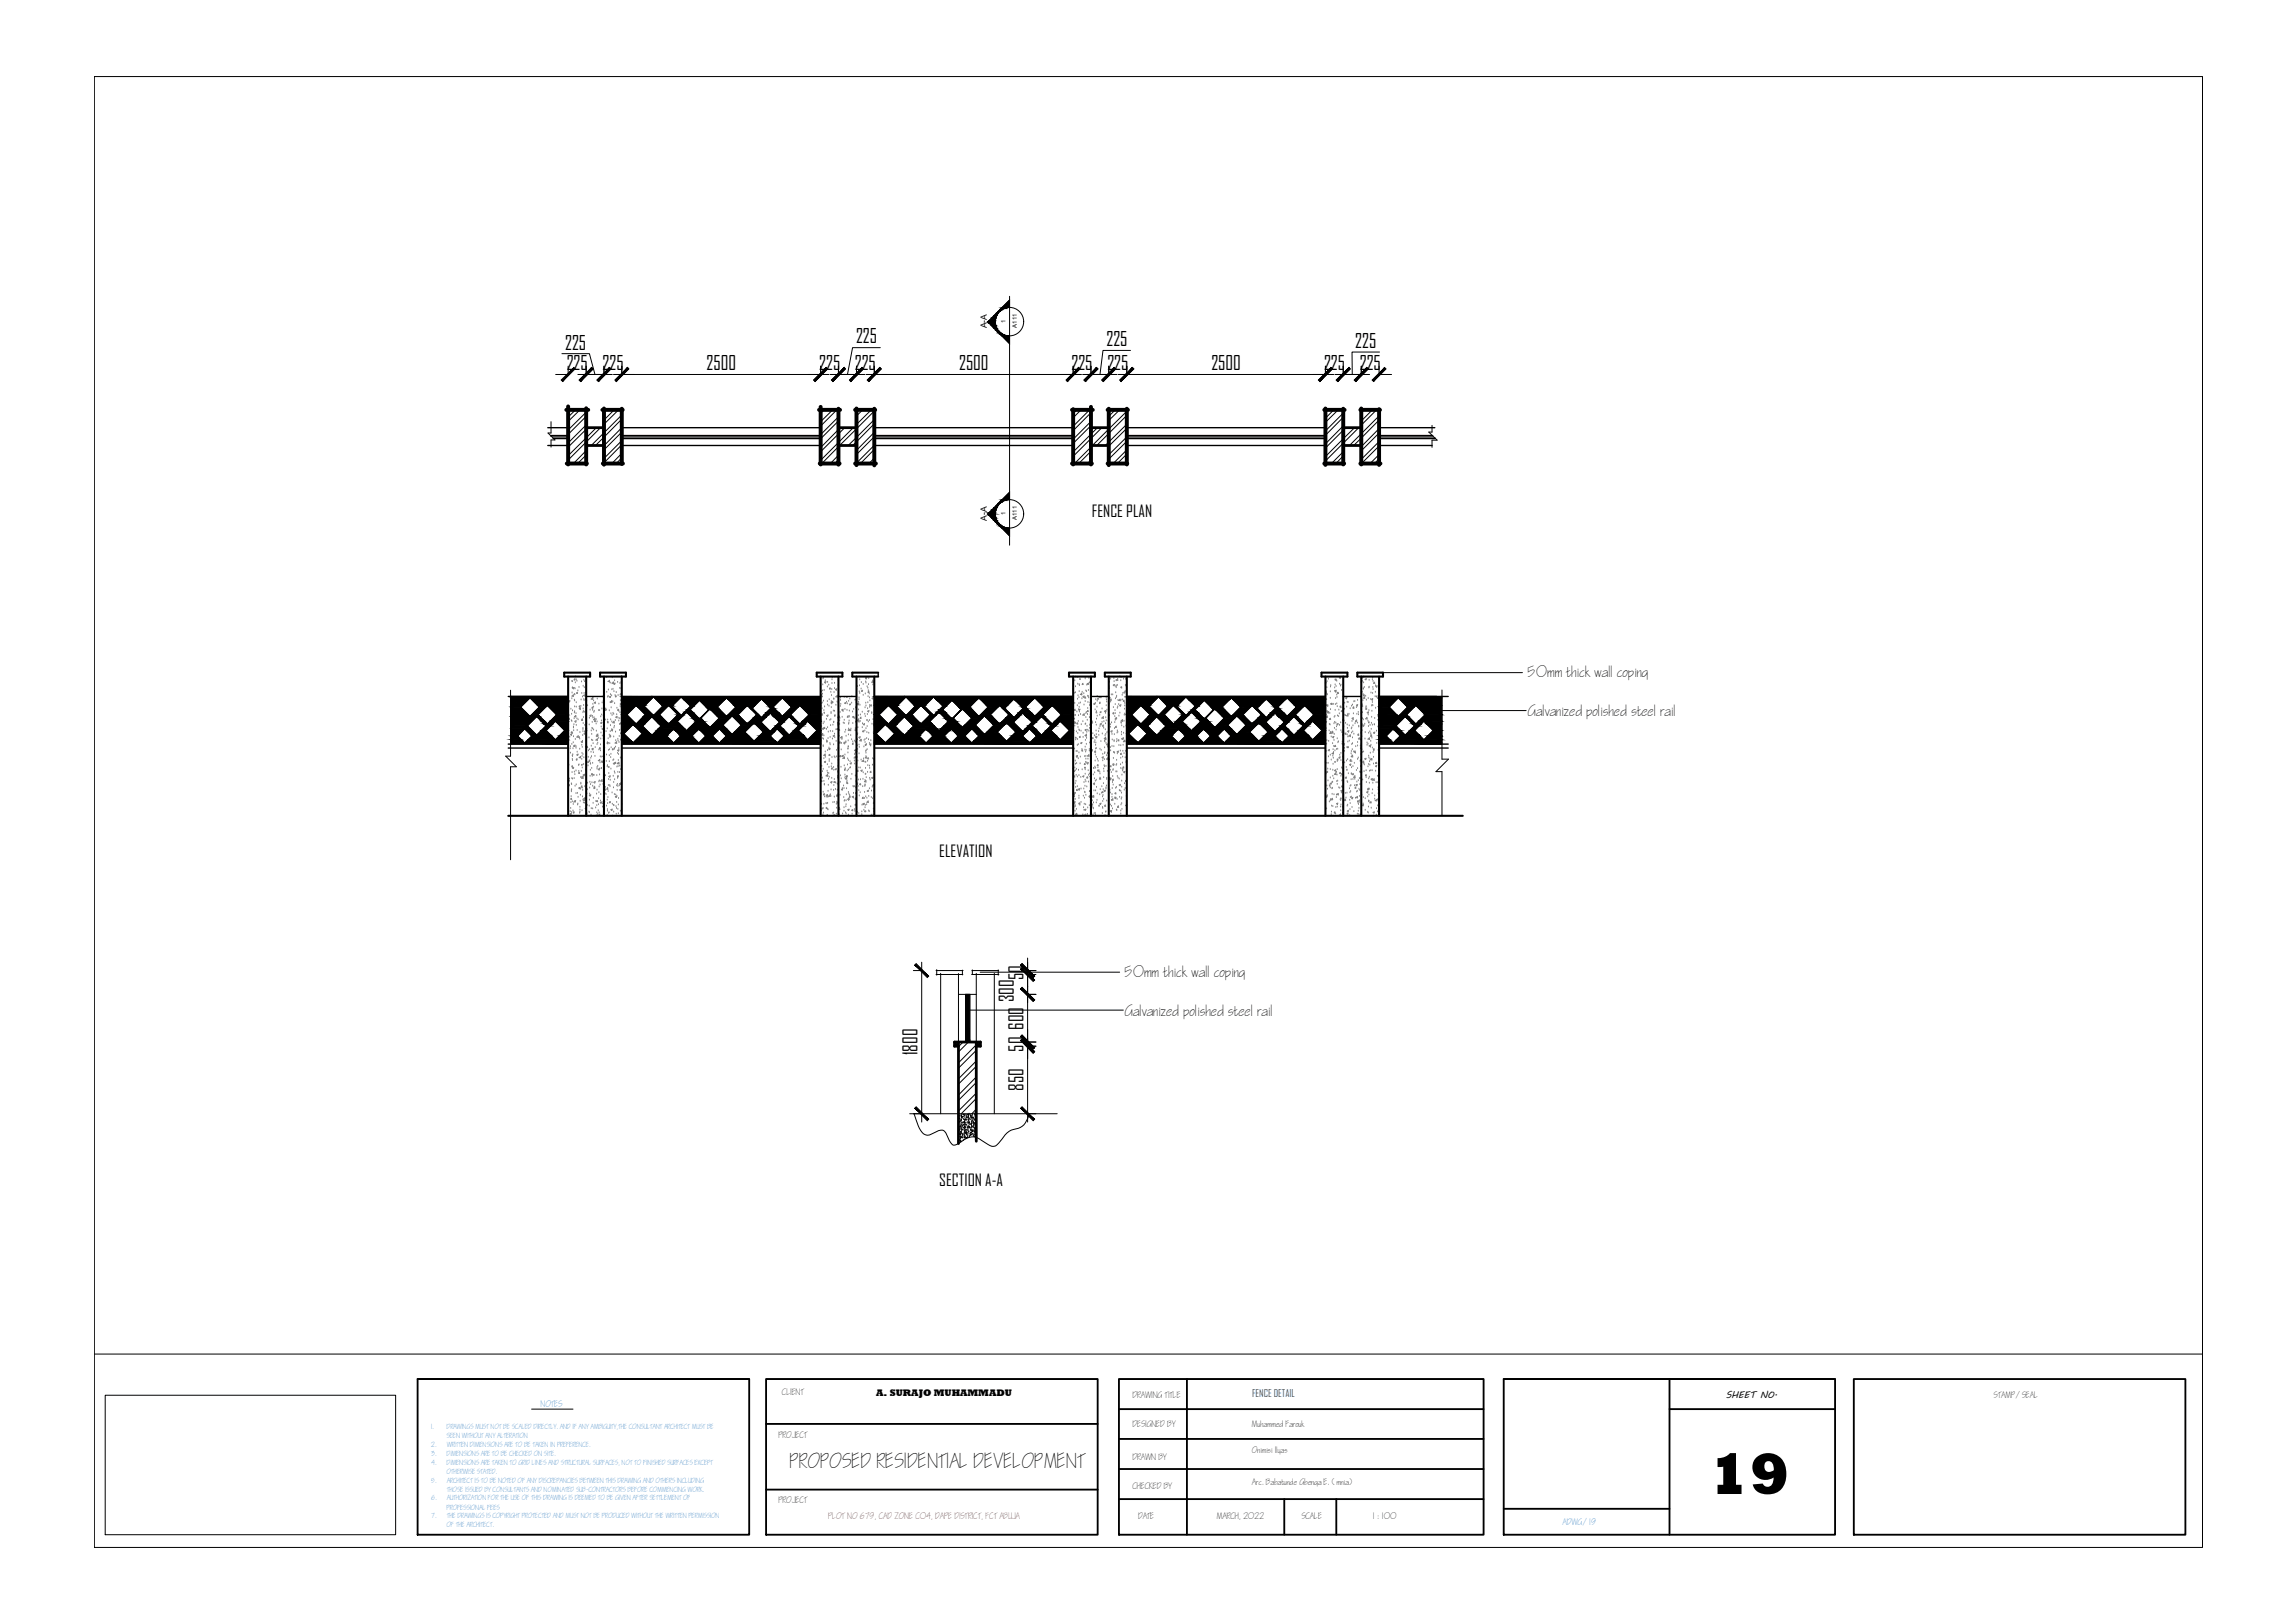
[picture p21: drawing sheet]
<svg xmlns="http://www.w3.org/2000/svg" width="420mm" height="297mm" viewBox="0 0 420 297" stroke-linecap="round" stroke-linejoin="round" font-family="sans-serif">
<defs><g id="words">
<text font-size="10.8" x="312.8" y="273.4">19</text>
<g font-size="3.6">
<text x="103.5" y="64">225</text>
<text x="156.7" y="62.9">225</text>
<text x="202.6" y="63.4">225</text>
<text x="248.1" y="63.7">225</text>
<text x="103.8" y="67.8">225</text>
<text x="110.3" y="67.8">225</text>
<text x="129.4" y="67.8">2500</text>
<text x="150" y="67.8">225</text>
<text x="156.5" y="67.8">225</text>
<text x="175.6" y="67.8">2500</text>
<text x="196.2" y="67.8">225</text>
<text x="202.7" y="67.8">225</text>
<text x="221.8" y="67.8">2500</text>
<text x="242.4" y="67.8">225</text>
<text x="249" y="67.8">225</text>
<text x="187.4" y="179.4" transform="rotate(-90 187.4 179.4)">50</text>
<text x="185.6" y="183.4" transform="rotate(-90 185.6 183.4)">300</text>
<text x="187.4" y="188.5" transform="rotate(-90 187.4 188.5)">600</text>
<text x="168" y="193.1" transform="rotate(-90 168 193.1)">1800</text>
<text x="187.4" y="192.4" transform="rotate(-90 187.4 192.4)">50</text>
<text x="187.4" y="199.7" transform="rotate(-90 187.4 199.7)">850</text>
</g>
<text font-size="3.5" x="144.7" y="268.6">PROPOSED RESIDENTIAL DEVELOPMENT</text>
<g font-size="3">
<text x="199.9" y="94.5">FENCE PLAN</text>
<text x="172" y="156.8">ELEVATION</text>
<text x="172" y="217">SECTION A-A</text>
</g>
<g font-size="2.6">
<text x="279.6" y="124">50mm thick wall coping</text>
<text x="279.8" y="131.1">Galvanized polished steel rail</text>
<text x="205.8" y="178.9">50mm thick wall coping</text>
<text x="206" y="185.9">Galvanized polished steel rail</text>
</g>
<text font-size="1.9" fill="#105689" x="229.2" y="255.7">FENCE DETAIL</text>
<text font-size="1.8" x="160.4" y="255.5">A. SURAJO MUHAMMADU</text>
<text font-size="1.7" x="315.9" y="255.9">SHEET NO.</text>
<g font-size="1.6">
<text x="180.6" y="60.1" transform="rotate(-90 180.6 60.1)">A-A</text>
<text x="180.6" y="95.3" transform="rotate(-90 180.6 95.3)">A-A</text>
</g>
<g font-size="1.5" fill="#2776bb">
<text x="99" y="257.6">NOTES</text>
<text x="286.1" y="279.1">ADWG/19</text>
</g>
<g font-size="1.5">
<text x="143.2" y="255.2">CLIENT</text>
<text x="207.4" y="255.8">DRAWING TITLE</text>
<text x="365" y="255.9">STAMP/SEAL</text>
<text x="142.6" y="263.2">PROJECT</text>
<text x="207.4" y="261.2">DESIGNED BY</text>
<text x="229.2" y="261.1">Muhammed Farouk</text>
<text x="207.4" y="267.1">DRAWN BY</text>
<text x="229.2" y="265.9">Onimisi Ilyas</text>
<text x="142.6" y="275">PROJECT</text>
<text x="207.4" y="272.5">CHECKED BY</text>
<text x="229.2" y="271.7">Arc. Babatunde Gbenga E. (mnia)</text>
<text x="208.4" y="277.9">DATE</text>
<text x="222.8" y="277.9">MARCH, 2022</text>
<text x="238.3" y="277.9">SCALE</text>
<text x="251.4" y="277.9">1 : 100</text>
</g>
<text font-size="1.5" fill="#991b1e" x="151.7" y="278.1">PLOT NO 679, CAD ZONE C04, DAPE DISTRICT, FCT ABUJA</text>
<g font-size="1.2" fill="#2776bb">
<text x="78.9" y="261.6">1.</text>
<text x="81.8" y="261.6">DRAWINGS MUST NOT BE SCALED DIRECTLY. AND IF ANY AMBIGUITY,THE CONSULTANT ARCHITECT MUST BE</text>
<text x="81.8" y="263.2">SEEN WITHOUT ANY ALTERATION</text>
<text x="79" y="264.9">2.</text>
<text x="79" y="266.5">3.</text>
<text x="79" y="268.1">4.</text>
<text x="81.8" y="266.5">DIMENSIONS ARE TO BE CHECKED ON SITE.</text>
<text x="81.8" y="268.1">DIMENSIONS ARE TAKEN TO GRID LINES AND STRUCTURAL SURFACES, NOT TO FINISHED SURFACES EXCEPT</text>
<text x="81.8" y="269.7">OTHERWISE STATED.</text>
<text x="81.9" y="264.9">WRITTEN DIMENSIONS ARE TO BE TAKEN IN PREFERENCE.</text>
<text x="78.9" y="271.4">5.</text>
<text x="79" y="274.6">6.</text>
<text x="81.9" y="271.4">ARCHITECT IS TO BE NOTED OF ANY DISCREPANCIES BETWEEN THIS DRAWING AND OTHERS INCLUDING</text>
<text x="81.9" y="273">THOSE ISSUED BY CONSULTANTS AND NOMINATED SUB-CONTRACTORS BEFORE COMMENCING WORK.</text>
<text x="81.9" y="274.6">AUTHORIZATION FOR THE USE OF THIS DRAWING IS DEEMED TO BE GIVEN AFTER SETTLEMENT OF</text>
<text x="79" y="277.9">7.</text>
<text x="81.8" y="276.3">PROFESSIONAL FEES</text>
<text x="81.8" y="279.5">OF THE ARCHITECT.</text>
<text x="81.9" y="277.9">THE DRAWINGS IS COPYRIGHT PROTECTED AND MUST NOT BE PRODUCED WITHOUT THE WRITTEN PERMISSION</text>
</g>
<g font-size="1.1">
<text x="184.1" y="59.1" transform="rotate(-90 184.1 59.1)">1</text>
<text x="186.2" y="60" transform="rotate(-90 186.2 60)">A111</text>
<text x="184.1" y="94.2" transform="rotate(-90 184.1 94.2)">1</text>
<text x="186.2" y="95.2" transform="rotate(-90 186.2 95.2)">A111</text>
</g>
</g></defs>
<!-- layer: wall -->
<g fill="#000" stroke="#000" stroke-width=".18">
<path d="M184.8 54.9v1.4h-1.3zM183.4 61.5h1.4zM183.4 96.6l1.4 .1zM184.8 90.1v1.3h-1.3z"/>
<path d="M181.1 58.7l1.1 .2v-.2zM181.1 58.7l1.1 .2h-1.4z"/>
<path d="M180.8 58.9l1.4 .2v-.2zM180.8 58.9l1.4 .2h-1.1z"/>
<path d="M181.1 59.1l1.2 .5-.1-.5zM181.1 59.1l1.2 .5h-.7z"/>
<path d="M181.6 58.2l.6 .5 .1-.5zM181.1 58.7l.5-.5 .6 .5z"/>
<path d="M181.6 59.6l.9 .5-.2-.5zM181.6 59.6l.9 .5h-.5z"/>
<path d="M182 57.7l.3 .5 .2-.5zM182 57.7l.3 .5h-.7z"/>
<path d="M182.4 57.3l.1 .4 .3-.4zM182.4 57.3l.1 .4h-.5z"/>
<path d="M182.8 57v.3l.3-.3zM182.4 57.3l.4-.3v.3z"/>
<path d="M183 56.7l.1 .3 .4-.3zM183 56.7l.1 .3h-.3z"/>
<path d="M183.3 56.5l.2 .2 .4-.2zM183 56.7l.3-.2 .2 .2z"/>
<path d="M183.4 56.3l.5 .2 .5-.2zM183.3 56.5l.1-.2 .5 .2z"/>
<path d="M183.5 56.3h1.3zM183.5 56.3h.9h-1z"/>
<path d="M182 60.1l.8 .4-.3-.4zM182 60.1l.8 .4h-.4z"/>
<path d="M182.4 60.5l.7 .3-.3-.3zM182.4 60.5l.7 .3h-.3z"/>
<path d="M182.8 60.8l.7 .3-.4-.3zM182.8 60.8l.7 .3h-.5z"/>
<path d="M183.4 61.5h1.4zM183.5 61.5h1.3v1.4z"/>
<path d="M183 61.1l.9 .2-.4-.2zM183 61.1l.9 .2h-.6z"/>
<path d="M183.3 61.3l1.1 .2zM183.3 61.3l1.1 .2h-1z"/>
<path d="M181.1 93.8l1.1 .3v-.3zM181.1 93.8l1.1 .3h-1.4z"/>
<path d="M180.8 94.1l1.4 .2v-.2zM180.8 94.1l1.4 .2h-1.1z"/>
<path d="M181.1 94.3l1.2 .5-.1-.5zM181.1 94.3l1.2 .5h-.7z"/>
<path d="M181.6 93.3l.6 .5 .1-.5zM181.1 93.8l.5-.5 .6 .5z"/>
<path d="M181.6 94.8l.9 .5-.2-.5zM181.6 94.8l.9 .5h-.5z"/>
<path d="M182 92.9l.3 .4 .2-.4zM182 92.9l.3 .4h-.7z"/>
<path d="M182 95.3l.8 .4-.3-.4zM182 95.3l.8 .4h-.4z"/>
<path d="M182.4 92.5l.1 .4 .3-.4zM182.4 92.5l.1 .4h-.5z"/>
<path d="M182.4 95.7l.7 .3-.3-.3zM182.4 95.7l.7 .3h-.3z"/>
<path d="M182.8 92.1v.4l.3-.4zM182.8 92.1v.4h-.4z"/>
<path d="M182.8 96l.7 .3-.4-.3zM182.8 96l.7 .3h-.5z"/>
<path d="M183.4 96.6l1.4 .1zM183.5 96.7h1.3v1.4z"/>
<path d="M183 91.9l.1 .2 .4-.2zM182.8 92.1l.2-.2 .1 .2z"/>
<path d="M183 96.3l.9 .2-.4-.2zM183 96.3l.9 .2h-.6z"/>
<path d="M183.3 91.6l.2 .3 .4-.3zM183.3 91.6l.2 .3h-.5z"/>
<path d="M183.3 96.5l1.1 .1zM183.3 96.5l1.1 .1h-1z"/>
<path d="M183.4 91.5l.5 .1 .5-.1zM183.3 91.6l.1-.1 .5 .1z"/>
<path d="M183.5 91.4h1.3zM183.5 91.4l.9 .1z"/>
<path d="M93.5 134.7l2 .7-.7-.7zM93.5 134.7l2 .7h-2z"/>
<path d="M93.5 129.4l3.5 1.7-1.7-1.7zM93.5 129.4l3.5 1.7h-3.5z"/>
<path d="M93.5 135.4l2.6 .6-.6-.6zM93.5 135.4l2.6 .6h-2.6z"/>
<path d="M93.5 133.4l1.3 1.3 1.3-1.3zM93.5 133.4l1.3 1.3h-1.3z"/>
<path d="M93.5 132.8l3.6 .6-.5-.6zM93.5 132.8l3.6 .6h-3.6z"/>
<path d="M93.5 127.7l1.8 1.7 1.7-1.7zM93.5 127.7l1.8 1.7h-1.8z"/>
<path d="M96.1 133.4l2.2 1.1-1.2-1.1zM96.1 133.4l2.2 1.1h-1.1z"/>
<path d="M93.5 131.1l3.1 1.7 1.7-1.7zM93.5 131.1l3.1 1.7h-3.1z"/>
<path d="M97.3 130.8l1.5 .3-.3-.3zM97.3 130.8l1.5 .3h-1.8z"/>
<path d="M93.5 131.1h5.4zM93.5 131.1h5.4z"/>
<path d="M98.3 131.1l1.4 .9-.8-.9zM98.3 131.1l1.4 .9h-.6z"/>
<path d="M99.1 132l1.1 .5-.5-.5zM99.1 132l1.1 .5h-.6z"/>
<path d="M98.7 129.4l-.2 1.4 1.4-1.4zM98.7 129.4l-.2 1.4h-1.2z"/>
<path d="M99.1 133.7l1.7 .8-.8-.8zM99.1 133.7l1.7 .8h-2.5z"/>
<path d="M98.4 129.1l1.5 .3 .3-.3zM98.4 129.1l1.5 .3h-1.2z"/>
<path d="M99.9 132.8l.1 .9 .8-.9zM99.1 133.7l.8-.9 .1 .9z"/>
<path d="M97.2 134.5l3.8 .2-.2-.2zM97.2 134.5l3.8 .2h-3.6z"/>
<path d="M97.4 134.7l4.3 .7-.7-.7zM96.6 135.4l.8-.7 4.3 .7z"/>
<path d="M99.6 132.5l1.2 .3 .4-.3zM99.6 132.5l1.2 .3h-.9z"/>
<path d="M100.7 132l.5 .5 .5-.5zM100.7 132l.5 .5h-1z"/>
<path d="M93.5 127.5l10.5 .2v-.2zM93.5 127.5l10.5 .2h-10.5z"/>
<path d="M97 127.7l7 1.4v-1.4zM97 127.7l7 1.4h-5.6z"/>
<path d="M100.2 129.1l3.8 1.7v-1.7zM100.2 129.1l3.8 1.7h-2.1z"/>
<path d="M101.9 130.8l2.1 1.2v-1.2zM101.9 130.8l2.1 1.2h-3.3z"/>
<path d="M101.7 132l2.3 1.7v-1.7zM101.7 132l2.3 1.7h-.6z"/>
<path d="M103.4 133.7l.6 1v-1zM103.4 133.7l.6 1h-1.6z"/>
<path d="M102.4 134.7l1.6 .7v-.7zM101.7 135.4l.7-.7 1.6 .7z"/>
<path d="M96.6 135.4l7.4 .6v-.6zM96.6 135.4l7.4 .6h-7.9z"/>
<path d="M93.5 136l10.5 .2v-.2zM93.5 136l10.5 .2h-10.5z"/>
<path d="M113.8 127.6h10.9zM113.8 127.6h10.9z"/>
<path d="M113.8 134.3l2.1 1.6-1.7-1.6zM113.8 134.3l2.1 1.6h-2.1z"/>
<path d="M113.8 130.8l2.7 1.7-1.7-1.7zM113.8 130.8l2.7 1.7h-2.7z"/>
<path d="M113.8 132.7l.4 1.6 1.6-1.6zM113.8 132.7l.4 1.6h-.4z"/>
<path d="M113.8 132.6l2 .1 .1-.1zM113.8 132.6l2 .1h-2z"/>
<path d="M113.8 129.1l1 1.7 1.7-1.7zM113.8 129.1l1 1.7h-1z"/>
<path d="M116.2 132.9l2.8 1.4-1.4-1.4zM116.2 132.9l2.8 1.4h-1.4z"/>
<path d="M116 132.7l1.6 .2 .2-.2zM116 132.7l1.6 .2h-1.4z"/>
<path d="M116.6 129.2l2.9 1.6-1.6-1.6zM116.6 129.2l2.9 1.6h-1.3z"/>
<path d="M115.9 132.6l1.9 .1 .1-.1zM115.9 132.6l1.9 .1h-1.8z"/>
<path d="M113.8 132.5h4.2zM113.8 132.5l4.1 .1z"/>
<path d="M116.5 129.1l1.4 .1 .2-.1zM116.5 129.1l1.4 .1h-1.3z"/>
<path d="M117.6 134.3l1.7 .3-.3-.3zM117.6 134.3l1.7 .3h-2z"/>
<path d="M117.7 131.2l.3 1.3 1.3-1.3zM117.7 131.2l.3 1.3h-1.5z"/>
<path d="M118.2 130.8l1.4 .1-.1-.1zM118 130.9l.2-.1 1.4 .1z"/>
<path d="M113.8 127.6l4.3 1.5 1.5-1.5zM113.8 127.6l4.3 1.5h-4.3z"/>
<path d="M119.8 130.8l1.1 .1-.2-.1zM119.6 130.9l.2-.1 1.1 .1z"/>
<path d="M118 130.9l3.1 .3-.2-.3zM118 130.9l3.1 .3h-3.4z"/>
<path d="M119.3 131.2l2.9 1.1-1.1-1.1zM119.3 131.2l2.9 1.1h-1.8z"/>
<path d="M117.2 134.7l6.1 1.2-1.3-1.2zM115.9 135.9l1.3-1.2 6.1 1.2z"/>
<path d="M117.3 134.6l4.7 .1 .2-.1zM117.2 134.7l.1-.1 4.7 .1z"/>
<path d="M120.4 132.3l2 .2-.2-.2zM120.4 132.3l2 .2h-1.7z"/>
<path d="M121.3 129.2l-.6 1.6 1.6-1.6zM121.3 129.2l-.6 1.6h-.9z"/>
<path d="M121.2 129.1l1.1 .1 .1-.1zM121.2 129.1l1.1 .1h-1zM121.3 129.2h1zM121.3 129.2h1z"/>
<path d="M122.6 129.2l2 1.6-1.6-1.6zM122.6 129.2l2 1.6h-.5z"/>
<path d="M120.2 133.7l2 .9 .9-.9zM120.2 133.7l2 .9h-2.9z"/>
<path d="M122.4 129.1l.6 .1 .1-.1zM122.4 129.1l.6 .1h-.4z"/>
<path d="M120.5 133.4l2.6 .3 .2-.3zM120.5 133.4l2.6 .3h-2.9z"/>
<path d="M113.8 135.9l9.5 .1zM113.8 135.9l9.5 .1z"/>
<path d="M122.9 132l1.3 .3-.2-.3zM122.9 132l1.3 .3h-1.6z"/>
<path d="M122.6 132.3l1.9 .2-.3-.2zM122.6 132.3l1.9 .2h-2.1z"/>
<path d="M120.7 132.5l4.1 .4-.3-.4zM120.7 132.5l4.1 .4h-3.8z"/>
<path d="M124.1 130.8l.6 .1-.1-.1zM124 130.9l.1-.1 .6 .1z"/>
<path d="M119.6 127.6l3.5 1.5 1.6-1.5zM119.6 127.6l3.5 1.5h-1.9z"/>
<path d="M121 132.9l4.4 .5-.6-.5zM120.5 133.4l.5-.5 4.4 .5z"/>
<path d="M124.9 127.7h18.3zM124.9 127.7h18.3z"/>
<path d="M124 130.9v1.1l1.1-1.1zM122.9 132l1.1-1.1v1.1z"/>
<path d="M123.3 133.4l2.3 .3-.2-.3zM123.3 133.4l2.3 .3h-2z"/>
<path d="M125.1 130.5v.4l.5-.4zM125.1 130.5v.4h-.4z"/>
<path d="M123.6 133.7h2.1zM123.6 133.7h2.1z"/>
<path d="M125.3 130.3l.3 .2 .1-.2zM125.1 130.5l.2-.2 .3 .2z"/>
<path d="M125.8 129.9l1 .4-.4-.4zM125.8 129.9l1 .4h-1.5z"/>
<path d="M124.6 134.7l3.3 1.3-1.2-1.3zM124.6 134.7l3.3 1.3h-4.6z"/>
<path d="M125.7 130.3l1.3 .2-.2-.2zM125.7 130.3l1.3 .2h-1.1z"/>
<path d="M126.4 129.2v.7l.6-.7zM126.4 129.2v.7h-.6z"/>
<path d="M125.9 130.5l2 .9-.9-.9zM125.9 130.5l2 .9h-1.1z"/>
<path d="M123.7 133.7l3 1 .9-1zM123.7 133.7l3 1h-2.1z"/>
<path d="M125.7 133.7h2zM125.7 133.7h1.9z"/>
<path d="M126.8 131.4l1.3 .2-.2-.2zM126.8 131.4l1.3 .2h-1.2z"/>
<path d="M126 133.4l1.7 .3 .2-.3zM125.7 133.7l.3-.3 1.7 .3z"/>
<path d="M125.3 128.2l1.7 1 1.1-1zM125.3 128.2l1.7 1h-.6z"/>
<path d="M128.2 131.4l.2 .2zM128.2 131.4l.2 .2h-.3z"/>
<path d="M126.9 131.6l2 .4-.5-.4zM126.9 131.6l2 .4h-1.5z"/>
<path d="M127.4 132l2.3 .9-.8-.9zM127.4 132l2.3 .9h-3.1z"/>
<path d="M126.6 132.9l3.4 .2-.3-.2zM126.3 133.1l.3-.2 3.4 .2z"/>
<path d="M129.8 129.9l-1.5 1.5zM129.8 129.9l-1.6 1.5z"/>
<path d="M129.6 129.8l.2 .1 .2-.1zM129.6 129.8l.2 .1z"/>
<path d="M129.2 134.7l2.5 1.3-1.3-1.3zM129.2 134.7l2.5 1.3h-3.8z"/>
<path d="M129.3 129.4l2.4 .4-.4-.4zM129.3 129.4l2.4 .4h-2.1z"/>
<path d="M128.2 133.7l2.2 1 1-1zM128.2 133.7l2.2 1h-1.2z"/>
<path d="M130 129.8l1.8 .1-.1-.1zM130 129.8l1.8 .1h-1.7z"/>
<path d="M127.9 133.4l3.5 .3 .3-.3zM127.9 133.4l3.5 .3h-3.2z"/>
<path d="M130.1 129.9l2.9 1.2-1.2-1.2zM130.1 129.9l2.9 1.2h-1.7z"/>
<path d="M130.4 132.7l2.1 .2-.2-.2zM130.3 132.9l.1-.2 2.1 .2z"/>
<path d="M130.3 132.9l2.5 .2-.3-.2zM130 133.1l.3-.2 2.5 .2z"/>
<path d="M128.1 128.2l3.2 1.2 1.2-1.2zM128.1 128.2l3.2 1.2h-2z"/>
<path d="M126.3 133.1l6.8 .3-.3-.3zM126.3 133.1l6.8 .3h-7.1z"/>
<path d="M125.1 127.9l7.4 .3 .3-.3zM125.1 127.9l7.4 .3h-7.2z"/>
<path d="M124.9 127.7l7.9 .2 .2-.2zM124.9 127.7l7.9 .2h-7.7z"/>
<path d="M131.7 133.4l2.3 1-.9-1zM131.7 133.4l2.3 1h-1.3z"/>
<path d="M131.7 131.4l.6 1.3 1.3-1.3zM131.7 131.4l.6 1.3h-1.9z"/>
<path d="M131.3 131.1l2.3 .3 .3-.3zM131.3 131.1l2.3 .3h-1.9z"/>
<path d="M133.1 131h.9zM133.1 131l.8 .1h-.9zM133 131.1h.9zM133 131.1h.9z"/>
<path d="M133.3 130.8l2 .2-.2-.2zM133.3 130.8l2 .2h-2.2z"/>
<path d="M134 131l1.4 .1zM134 131l1.4 .1z"/>
<path d="M134.1 131.1l2.7 1.4-1.4-1.4zM134.1 131.1l2.7 1.4h-1.3z"/>
<path d="M134.5 134l2.3 .4-.4-.4zM134.5 134l2.3 .4h-2.8z"/>
<path d="M134.7 129.4l.4 1.4 1.4-1.4zM134.7 129.4l.4 1.4h-1.8z"/>
<path d="M134.5 129.2l2 .2 .2-.2zM134.5 129.2l2 .2h-1.8z"/>
<path d="M132.7 134.4l4.4 .3-.3-.3zM132.7 134.4l4.4 .3h-4.1z"/>
<path d="M134.4 129.1l2.3 .1 .1-.1zM134.4 129.1l2.3 .1h-2.2z"/>
<path d="M133 134.7l5 .9-.9-.9zM133 134.7l5 .9h-6z"/>
<path d="M135.7 132.7l.7 1.3 1.2-1.3zM135.7 132.7l.7 1.3h-1.9z"/>
<path d="M137.3 129.6l1.6 1.2-1.2-1.2zM137.3 129.6l1.6 1.2h-.4z"/>
<path d="M135.5 132.5l2.1 .2 .2-.2zM135.5 132.5l2.1 .2h-1.9z"/>
<path d="M137 132.3l.8 .2 .2-.2zM136.8 132.5l.2-.2 .8 .2z"/>
<path d="M136.9 129.2l.8 .4 .4-.4zM136.9 129.2l.8 .4h-.4z"/>
<path d="M136.8 129.1l1.3 .1 .1-.1zM136.8 129.1l1.3 .1h-1.2z"/>
<path d="M138.5 130.8l.9 .5-.5-.5zM138.5 130.8l.9 .5h-1.4z"/>
<path d="M133.5 128.2l4.7 .9 .9-.9zM133.5 128.2l4.7 .9h-3.8z"/>
<path d="M137.1 132.2l2.3 .1-.1-.1zM137.1 132.2l2.3 .1h-2.4z"/>
<path d="M133.2 127.9l5.9 .3 .3-.3zM133.2 127.9l5.9 .3h-5.6z"/>
<path d="M138 132.3l1.6 .2-.2-.2zM138 132.3l1.6 .2h-1.3z"/>
<path d="M138.3 132.5l2.7 1.4-1.4-1.4zM138.3 132.5l2.7 1.4h-1.3z"/>
<path d="M138 131.3l1.3 .9 .9-.9zM137.1 132.2l.9-.9 1.3 .9z"/>
<path d="M139.9 130.8l.3 .5 .5-.5zM139.4 131.3l.5-.5 .3 .5z"/>
<path d="M140.2 130.5l.5 .3 .3-.3zM140.2 130.5l.5 .3h-.8z"/>
<path d="M139 134.7l2.9 .9-.9-.9zM138 135.6l1-.9 2.9 .9z"/>
<path d="M140.9 129.4l.8 .2-.2-.2zM140.9 129.4l.8 .2h-.6z"/>
<path d="M141.1 129.6l1.5 .9-.9-.9zM140.2 130.5l.9-.9 1.5 .9z"/>
<path d="M139.7 134l1.3 .7 .7-.7zM139.7 134l1.3 .7h-2z"/>
<path d="M139.7 133.9l2 .1 .1-.1zM139.7 133.9l2 .1h-2z"/>
<path d="M132 135.6l10.3 .4-.4-.4zM132 135.6l10.3 .4h-10.6z"/>
<path d="M141.5 133.4l.3 .5 .5-.5zM141.5 133.4l.3 .5h-.8z"/>
<path d="M141 130.5l1.9 .3-.3-.3zM141 130.5l1.9 .3h-1.6z"/>
<path d="M139.7 128.2l1.8 1.2 1.2-1.2zM139.7 128.2l1.8 1.2h-.6z"/>
<path d="M142 132.8l1.3 .6-.5-.6zM142 132.8l1.3 .6h-1.8z"/>
<path d="M141.3 130.8l1.9 .3-.3-.3zM141.3 130.8l1.9 .3h-1.6z"/>
<path d="M139.4 127.9l3.3 .3 .3-.3zM139.4 127.9l3.3 .3h-3z"/>
<path d="M133 127.7l10 .2 .2-.2zM133 127.7l10 .2h-9.8z"/>
<path d="M142.3 133.4l2.2 1.1-1.2-1.1zM142.3 133.4l2.2 1.1h-1.1z"/>
<path d="M142.7 132.2l.1 .6 .7-.6zM142.7 132.2l.1 .6h-.8z"/>
<path d="M141.7 131.2l1.8 1 .9-1zM141.7 131.2l1.8 1h-.8z"/>
<path d="M141.7 131.1h2.8zM141.7 131.1l2.7 .1z"/>
<path d="M143.5 130.8l1.5 .3-.3-.3zM143.5 130.8l1.5 .3h-1.8z"/>
<path d="M141.6 131.1h3.5zM141.6 131.1h3.5z"/>
<path d="M144.5 131.1l.6 .1zM144.5 131.1l.6 .1z"/>
<path d="M144.5 131.2l1.9 1.3-1.3-1.3zM144.5 131.2l1.9 1.3h-.6z"/>
<path d="M144.9 129.4l-.2 1.4 1.4-1.4zM144.9 129.4l-.2 1.4h-1.2z"/>
<path d="M145.3 133.7l1.8 .8-.9-.8zM145.3 133.7l1.8 .8h-2.6z"/>
<path d="M144.8 129.2l1.3 .2 .2-.2zM144.8 129.2l1.3 .2h-1.2z"/>
<path d="M144.6 129.1l1.7 .1 .1-.1zM144.6 129.1l1.7 .1h-1.5z"/>
<path d="M146.2 132.8v.9l.8-.9zM145.3 133.7l.9-.9v.9z"/>
<path d="M143.4 134.5l3.8 .2-.1-.2zM143.4 134.5l3.8 .2h-3.6z"/>
<path d="M143.6 134.7l4.3 .7-.7-.7zM143.6 134.7l4.3 .7h-5z"/>
<path d="M145.8 132.5l1.2 .3 .4-.3zM145.8 132.5l1.2 .3h-.8z"/>
<path d="M146.9 132l.5 .5 .4-.5zM146.9 132l.5 .5h-1z"/>
<path d="M146.9 132h1zM146.9 132h.9z"/>
<path d="M113.8 127.5l36.4 .1zM113.8 127.5l36.4 .1z"/>
<path d="M124.7 127.6l25.5 .1v-.1zM124.7 127.6l25.5 .1h-25.3z"/>
<path d="M143.2 127.7l7 1.4v-1.4zM143.2 127.7l7 1.4h-5.6z"/>
<path d="M146.4 129.1l3.8 .1v-.1zM146.4 129.1l3.8 .1h-3.6z"/>
<path d="M146.6 129.2l3.6 1.6v-1.6zM146.6 129.2l3.6 1.6h-2.1z"/>
<path d="M148.1 130.8l2.1 1.2v-1.2zM146.9 132l1.2-1.2 2.1 1.2z"/>
<path d="M147.9 132h2.3zM147.9 132h2.3z"/>
<path d="M147.9 132l2.3 1.7v-1.7zM147.9 132l2.3 1.7h-.6z"/>
<path d="M149.6 133.7l.6 1.7v-1.7zM149.6 133.7l.6 1.7h-2.3z"/>
<path d="M142.9 135.4l7.3 .6v-.6zM142.9 135.4l7.3 .6h-7.9z"/>
<path d="M113.8 136l36.4 .2v-.2zM113.8 136l36.4 .2h-36.4z"/>
<path d="M160.1 134.3l2 1.6-1.7-1.6zM160.1 134.3l2 1.6h-2z"/>
<path d="M160.1 130.8l2.5 1.7-1.6-1.7zM160.1 130.8l2.5 1.7h-2.5z"/>
<path d="M160.1 132.7l.3 1.6 1.6-1.6zM160.1 132.7l.3 1.6h-.3z"/>
<path d="M160.1 132.6l1.9 .1 .1-.1zM160.1 132.6l1.9 .1h-1.9z"/>
<path d="M160.1 129.1l.9 1.7 1.6-1.7zM160.1 129.1l.9 1.7h-.9z"/>
<path d="M162.4 132.9l2.9 1.4-1.4-1.4zM162.4 132.9l2.9 1.4h-1.5z"/>
<path d="M162.3 132.7l1.6 .2 .1-.2zM162.3 132.7l1.6 .2h-1.5z"/>
<path d="M162.8 129.2l2.9 1.6-1.5-1.6zM162.8 129.2l2.9 1.6h-1.4z"/>
<path d="M162.1 132.6l1.9 .1 .2-.1zM162.1 132.6l1.9 .1h-1.7z"/>
<path d="M160.1 132.5h4.2zM160.1 132.5l4.1 .1z"/>
<path d="M162.6 129.1l1.6 .1 .1-.1zM162.6 129.1l1.6 .1h-1.4z"/>
<path d="M163.8 134.3l1.8 .3-.3-.3zM163.8 134.3l1.8 .3h-2.1z"/>
<path d="M164 131.2l.3 1.3 1.3-1.3zM164 131.2l.3 1.3h-1.7z"/>
<path d="M164.3 130.8l1.6 .1-.2-.1zM164.3 130.8l1.6 .1h-1.7z"/>
<path d="M160.1 127.6l4.2 1.5 1.6-1.5zM160.1 127.6l4.2 1.5h-4.2z"/>
<path d="M166 130.8l1.1 .1-.2-.1zM165.9 130.9l.1-.1 1.1 .1z"/>
<path d="M164.2 130.9l3.1 .3-.2-.3zM164.2 130.9l3.1 .3h-3.3z"/>
<path d="M165.6 131.2l2.8 1.1-1.1-1.1zM165.6 131.2l2.8 1.1h-1.7z"/>
<path d="M163.4 134.7l6.1 1.2-1.2-1.2zM162.1 135.9l1.3-1.2 6.1 1.2z"/>
<path d="M166.7 132.3l1.9 .2-.2-.2zM166.7 132.3l1.9 .2h-1.7z"/>
<path d="M163.5 134.6l4.8 .1 .1-.1zM163.5 134.6l4.8 .1h-4.9z"/>
<path d="M167.6 129.2l-.7 1.6 1.6-1.6zM167.6 129.2l-.7 1.6h-.9z"/>
<path d="M167.4 129.1l1.1 .1 .1-.1zM167.4 129.1l1.1 .1h-.9zM167.6 129.2h.9zM167.6 129.2h.9z"/>
<path d="M168.7 129.2l2.1 1.6-1.6-1.6zM168.7 129.2l2.1 1.6h-.5z"/>
<path d="M166.5 133.7l1.9 .9 .8-.9zM166.5 133.7l1.9 .9h-2.8z"/>
<path d="M168.6 129.1l.6 .1 .2-.1zM168.6 129.1l.6 .1h-.5z"/>
<path d="M160.1 135.9l9.4 .1zM160.1 135.9l9.4 .1z"/>
<path d="M166.7 133.4l2.5 .3 .3-.3zM166.7 133.4l2.5 .3h-2.7z"/>
<path d="M169.1 132l1.4 .3-.3-.3zM169.1 132l1.4 .3h-1.7z"/>
<path d="M168.8 132.3l1.9 .2-.2-.2zM168.6 132.5l.2-.2 1.9 .2z"/>
<path d="M166.9 132.5l4.2 .4-.4-.4zM166.9 132.5l4.2 .4h-3.8z"/>
<path d="M170.3 130.8l.6 .1zM170.3 130.8l.6 .1h-.7z"/>
<path d="M160.1 127.6h10.8zM160.1 127.6h10.8z"/>
<path d="M165.9 127.6l3.5 1.5 1.5-1.5zM165.9 127.6l3.5 1.5h-2z"/>
<path d="M167.3 132.9l4.3 .5-.5-.5zM166.7 133.4l.6-.5 4.3 .5z"/>
<path d="M170.2 130.9v1.1l1.1-1.1zM170.2 130.9v1.1h-1.1z"/>
<path d="M169.5 133.4l2.4 .3-.3-.3zM169.5 133.4l2.4 .3h-2.1z"/>
<path d="M171.4 130.5l-.1 .4 .5-.4zM171.4 130.5l-.1 .4h-.4z"/>
<path d="M169.8 133.7h2.1zM169.8 133.7h2.1z"/>
<path d="M171.5 130.3l.3 .2 .1-.2zM171.5 130.3l.3 .2h-.4z"/>
<path d="M172 129.9l1.1 .4-.5-.4zM172 129.9l1.1 .4h-1.6z"/>
<path d="M170.8 134.7l3.4 1.3-1.4-1.3zM170.8 134.7l3.4 1.3h-4.7z"/>
<path d="M171.9 130.3l1.3 .2-.1-.2zM171.9 130.3l1.3 .2h-1.2z"/>
<path d="M172 130.5l2.2 .9-1-.9zM172 130.5l2.2 .9h-1.2z"/>
<path d="M172.6 129.2v.7l.6-.7zM172 129.9l.6-.7v.7z"/>
<path d="M169.8 133.7l3 1 1-1zM169.8 133.7l3 1h-2z"/>
<path d="M173 131.4l1.3 .2-.1-.2zM173 131.4l1.3 .2h-1.2z"/>
<path d="M172.3 133.4l1.5 .3 .4-.3zM172.3 133.4l1.5 .3h-1.9z"/>
<path d="M171.6 128.2l1.6 1 1.1-1zM171.6 128.2l1.6 1h-.6z"/>
<path d="M174.4 131.4l.2 .2zM174.4 131.4l.2 .2h-.3z"/>
<path d="M173.1 131.6l2 .4-.5-.4zM173.1 131.6l2 .4h-1.5z"/>
<path d="M173.6 132l2.3 .9-.8-.9zM173.6 132l2.3 .9h-3.1z"/>
<path d="M172.8 132.9l3.4 .2-.3-.2zM172.8 132.9l3.4 .2h-3.7z"/>
<path d="M176 129.9l-1.5 1.5zM176 129.9l-1.6 1.5z"/>
<path d="M175.9 129.8l.2 .1 .1-.1zM175.9 129.8l.2 .1z"/>
<path d="M175.4 134.7l2.5 1.3-1.3-1.3zM175.4 134.7l2.5 1.3h-3.7z"/>
<path d="M175.5 129.4l2.4 .4-.4-.4zM175.5 129.4l2.4 .4h-2z"/>
<path d="M176.2 129.8l1.8 .1-.1-.1zM176.2 129.8l1.8 .1h-1.7z"/>
<path d="M174.2 133.4l2.4 1.3 1.3-1.3zM174.2 133.4l2.4 1.3h-1.2z"/>
<path d="M176.3 129.9l2.9 1.2-1.2-1.2zM176.3 129.9l2.9 1.2h-1.7z"/>
<path d="M176.6 132.7l2.1 .2-.1-.2zM176.6 132.7l2.1 .2h-2.3z"/>
<path d="M174.3 128.2l3.2 1.2 1.2-1.2zM174.3 128.2l3.2 1.2h-2z"/>
<path d="M176.4 132.9l2.6 .2-.3-.2zM176.4 132.9l2.6 .2h-2.8z"/>
<path d="M172.5 133.1l6.7 .3-.2-.3zM172.5 133.1l6.7 .3h-6.9z"/>
<path d="M171.3 127.9l7.4 .3 .3-.3zM171.3 127.9l7.4 .3h-7.1z"/>
<path d="M171.1 127.7l7.9 .2 .2-.2zM171.1 127.7l7.9 .2h-7.7z"/>
<path d="M177.9 133.4l2.4 1-1.1-1zM177.9 133.4l2.4 1h-1.4z"/>
<path d="M177.9 131.4l.7 1.3 1.2-1.3zM177.9 131.4l.7 1.3h-2z"/>
<path d="M177.5 131.1l2.3 .3 .3-.3zM177.5 131.1l2.3 .3h-1.9z"/>
<path d="M179.2 131.1h1zM179.2 131.1h.9z"/>
<path d="M179.3 131h1zM179.3 131l.9 .1h-1z"/>
<path d="M179.5 130.8l2.1 .2-.3-.2zM179.5 130.8l2.1 .2h-2.3z"/>
<path d="M180.3 131l1.4 .1zM180.3 131l1.4 .1z"/>
<path d="M180.3 131.1l2.7 1.4-1.3-1.4zM180.3 131.1l2.7 1.4h-1.3z"/>
<path d="M180.7 134l2.3 .4-.4-.4zM180.7 134l2.3 .4h-2.7z"/>
<path d="M180.9 129.4l.4 1.4 1.4-1.4zM180.9 129.4l.4 1.4h-1.8z"/>
<path d="M180.7 129.2l2 .2 .2-.2zM180.7 129.2l2 .2h-1.8z"/>
<path d="M180.6 129.1l2.3 .1 .1-.1zM180.6 129.1l2.3 .1h-2.2z"/>
<path d="M178.9 134.4l4.4 .3-.3-.3zM178.9 134.4l4.4 .3h-4.1z"/>
<path d="M179.2 134.7l5.1 .9-1-.9zM178.2 135.6l1-.9 5.1 .9z"/>
<path d="M181.9 132.7l.7 1.3 1.3-1.3zM181.9 132.7l.7 1.3h-1.9z"/>
<path d="M183.5 129.6l1.6 1.2-1.2-1.2zM183.5 129.6l1.6 1.2h-.4z"/>
<path d="M181.7 132.5l2.2 .2 .2-.2zM181.7 132.5l2.2 .2h-2z"/>
<path d="M183.2 129.2l.7 .4 .4-.4zM183.2 129.2l.7 .4h-.4z"/>
<path d="M183.2 132.3l.9 .2 .2-.2zM183.2 132.3l.9 .2h-1.1z"/>
<path d="M183 129.1l1.3 .1 .1-.1zM183 129.1l1.3 .1h-1.1z"/>
<path d="M184.7 130.8l.9 .5-.5-.5zM184.7 130.8l.9 .5h-1.4z"/>
<path d="M179.7 128.2l4.7 .9 .9-.9zM179.7 128.2l4.7 .9h-3.8z"/>
<path d="M183.3 132.2l2.3 .1-.1-.1zM183.3 132.2l2.3 .1h-2.4z"/>
<path d="M179.4 127.9l5.9 .3 .3-.3zM179.4 127.9l5.9 .3h-5.6z"/>
<path d="M184.3 132.3l2.9 1.6-1.6-1.6zM184.3 132.3l2.9 1.6h-1.3z"/>
<path d="M184.2 131.3l1.3 .9 .9-.9zM183.3 132.2l.9-.9 1.3 .9z"/>
<path d="M186.1 130.8l.3 .5 .5-.5zM186.1 130.8l.3 .5h-.8z"/>
<path d="M185.3 134.7l2.9 .9-1-.9zM184.3 135.6l1-.9 2.9 .9z"/>
<path d="M186.4 130.5l.5 .3 .3-.3zM186.4 130.5l.5 .3h-.8z"/>
<path d="M187.1 129.4l.9 .2-.3-.2zM187.1 129.4l.9 .2h-.7z"/>
<path d="M186 134l1.2 .7 .7-.7zM186 134l1.2 .7h-1.9z"/>
<path d="M187.3 129.6l1.5 .9-.8-.9zM186.4 130.5l.9-.9 1.5 .9z"/>
<path d="M185.9 133.9l2 .1 .1-.1zM185.9 133.9l2 .1h-1.9z"/>
<path d="M178.2 135.6l10.3 .4-.3-.4zM178.2 135.6l10.3 .4h-10.6z"/>
<path d="M187.7 133.4l.3 .5 .5-.5zM187.7 133.4l.3 .5h-.8z"/>
<path d="M187.2 130.5l1.9 .3-.3-.3zM187.2 130.5l1.9 .3h-1.6z"/>
<path d="M185.9 128.2l1.8 1.2 1.2-1.2zM185.9 128.2l1.8 1.2h-.6z"/>
<path d="M188.3 132.8l1.3 .6-.6-.6zM188.3 132.8l1.3 .6h-1.9z"/>
<path d="M187.5 130.8l1.9 .3-.3-.3zM187.5 130.8l1.9 .3h-1.6z"/>
<path d="M185.6 127.9l3.3 .3 .3-.3zM185.6 127.9l3.3 .3h-3z"/>
<path d="M179.2 127.7l10 .2 .2-.2zM179.2 127.7l10 .2h-9.8z"/>
<path d="M171.1 127.7h18.3zM171.1 127.7h18.3z"/>
<path d="M188.5 133.4l2.2 1.1-1.1-1.1zM188.5 133.4l2.2 1.1h-1.1z"/>
<path d="M188.9 132.2l.1 .6 .7-.6zM188.9 132.2l.1 .6h-.7z"/>
<path d="M187.9 131.1l2.8 .1zM187.9 131.1l2.8 .1z"/>
<path d="M187.9 131.2l1.8 1 1-1zM187.9 131.2l1.8 1h-.8z"/>
<path d="M189.7 130.8l1.5 .3-.3-.3zM189.7 130.8l1.5 .3h-1.8z"/>
<path d="M187.8 131.1h3.5zM187.8 131.1h3.5z"/>
<path d="M190.7 131.1l.6 .1zM190.7 131.1l.6 .1z"/>
<path d="M190.7 131.2l1.9 1.3-1.3-1.3zM190.7 131.2l1.9 1.3h-.6z"/>
<path d="M191.1 129.4l-.2 1.4 1.4-1.4zM191.1 129.4l-.2 1.4h-1.2z"/>
<path d="M191.5 133.7l1.8 .8-.9-.8zM191.5 133.7l1.8 .8h-2.6z"/>
<path d="M191 129.2l1.3 .2 .2-.2zM191 129.2l1.3 .2h-1.2z"/>
<path d="M190.8 129.1l1.7 .1 .1-.1zM190.8 129.1l1.7 .1h-1.5z"/>
<path d="M192.4 132.8v.9l.9-.9zM192.4 132.8v.9h-.9z"/>
<path d="M189.6 134.5l3.8 .2-.1-.2zM189.6 134.5l3.8 .2h-3.6z"/>
<path d="M189.8 134.7l4.3 .7-.7-.7zM189.8 134.7l4.3 .7h-5z"/>
<path d="M192 132.5l1.3 .3 .3-.3zM192 132.5l1.3 .3h-.9z"/>
<path d="M193.1 132l.5 .5 .5-.5zM193.1 132l.5 .5h-1z"/>
<path d="M193.1 132h1zM193.1 132h1z"/>
<path d="M160.1 127.5l36.4 .1zM160.1 127.5l36.4 .1z"/>
<path d="M170.9 127.6l25.6 .1v-.1zM170.9 127.6l25.6 .1h-25.4z"/>
<path d="M189.4 127.7l7.1 1.4v-1.4zM189.4 127.7l7.1 1.4h-5.7z"/>
<path d="M192.6 129.1l3.9 .1v-.1zM192.6 129.1l3.9 .1h-3.7z"/>
<path d="M192.8 129.2l3.7 1.6v-1.6zM192.8 129.2l3.7 1.6h-2.2z"/>
<path d="M194.3 130.8l2.2 1.2v-1.2zM194.3 130.8l2.2 1.2h-3.4z"/>
<path d="M194.1 132h2.4zM194.1 132h2.4z"/>
<path d="M194.1 132l2.4 1.7v-1.7zM194.1 132l2.4 1.7h-.7z"/>
<path d="M195.8 133.7l.7 1.7v-1.7zM195.8 133.7l.7 1.7h-2.4z"/>
<path d="M189.1 135.4l7.4 .6v-.6zM188.5 136l.6-.6 7.4 .6z"/>
<path d="M160.1 136l36.4 .2v-.2zM160.1 136l36.4 .2h-36.4z"/>
<path d="M206.3 127.6h10.8zM206.3 127.6h10.8z"/>
<path d="M206.3 134.3l2 1.6-1.7-1.6zM206.3 134.3l2 1.6h-2z"/>
<path d="M206.3 130.8l2.6 1.7-1.7-1.7zM206.3 130.8l2.6 1.7h-2.6z"/>
<path d="M206.3 132.7l.3 1.6 1.6-1.6zM206.3 132.7l.3 1.6h-.3z"/>
<path d="M206.3 132.6l1.9 .1 .1-.1zM206.3 132.6l1.9 .1h-1.9z"/>
<path d="M206.3 129.1l.9 1.7 1.7-1.7zM206.3 129.1l.9 1.7h-.9z"/>
<path d="M208.6 132.9l2.9 1.4-1.4-1.4zM208.6 132.9l2.9 1.4h-1.5z"/>
<path d="M208.4 132.7l1.7 .2 .1-.2zM208.4 132.7l1.7 .2h-1.5z"/>
<path d="M209 129.2l2.9 1.6-1.5-1.6zM209 129.2l2.9 1.6h-1.3z"/>
<path d="M208.3 132.6l1.9 .1 .2-.1zM208.3 132.6l1.9 .1h-1.8z"/>
<path d="M206.3 132.5h4.2zM206.3 132.5l4.1 .1z"/>
<path d="M208.9 129.1l1.5 .1 .1-.1zM208.9 129.1l1.5 .1h-1.4z"/>
<path d="M210 134.3l1.8 .3-.3-.3zM210 134.3l1.8 .3h-2.1z"/>
<path d="M210.2 131.2l.3 1.3 1.3-1.3zM210.2 131.2l.3 1.3h-1.6z"/>
<path d="M210.6 130.8l1.5 .1-.2-.1zM210.4 130.9l.2-.1 1.5 .1z"/>
<path d="M206.3 127.6l4.2 1.5 1.6-1.5zM206.3 127.6l4.2 1.5h-4.2z"/>
<path d="M212.2 130.8l1.1 .1-.2-.1zM212.2 130.8l1.1 .1h-1.2z"/>
<path d="M210.4 130.9l3.1 .3-.2-.3zM210.4 130.9l3.1 .3h-3.3z"/>
<path d="M211.8 131.2l3 1.3-1.3-1.3zM211.8 131.2l3 1.3h-1.7z"/>
<path d="M209.6 134.7l6.1 1.2-1.2-1.2zM208.3 135.9l1.3-1.2 6.1 1.2z"/>
<path d="M209.7 134.6l4.8 .1 .1-.1zM209.7 134.6l4.8 .1h-4.9z"/>
<path d="M213.7 129.2l-.6 1.6 1.6-1.6zM213.7 129.2l-.6 1.6h-.9z"/>
<path d="M213.6 129.1l1.1 .1 .1-.1zM213.6 129.1l1.1 .1h-1zM213.7 129.2h1zM213.7 129.2h1z"/>
<path d="M215 129.2l2 1.6-1.6-1.6zM215 129.2l2 1.6h-.5z"/>
<path d="M212.6 133.7l2 .9 .9-.9zM212.6 133.7l2 .9h-2.8z"/>
<path d="M214.8 129.1l.6 .1 .2-.1zM214.8 129.1l.6 .1h-.4z"/>
<path d="M212.9 133.4l2.6 .3 .2-.3zM212.6 133.7l.3-.3 2.6 .3z"/>
<path d="M206.3 135.9l9.4 .1zM206.3 135.9l9.4 .1z"/>
<path d="M215.3 132l1.6 .5-.4-.5zM215.3 132l1.6 .5h-2.1z"/>
<path d="M213.1 132.5l4.2 .4-.4-.4zM213.1 132.5l4.2 .4h-3.9z"/>
<path d="M216.5 130.8l.6 .1-.1-.1zM216.4 130.9l.1-.1 .6 .1z"/>
<path d="M212.1 127.6l3.5 1.5 1.5-1.5zM212.1 127.6l3.5 1.5h-2z"/>
<path d="M213.4 132.9l4.4 .5-.5-.5zM213.4 132.9l4.4 .5h-4.9z"/>
<path d="M217.3 127.7h18.3zM217.3 127.7h18.3z"/>
<path d="M216.4 130.9l.1 1.1 1.1-1.1zM216.4 130.9l.1 1.1h-1.2z"/>
<path d="M215.7 133.4l2.4 .3-.3-.3zM215.7 133.4l2.4 .3h-2.1z"/>
<path d="M217.6 130.5v.4l.4-.4zM217.6 130.5v.4h-.5z"/>
<path d="M216 133.7h2.1zM216 133.7h2.1z"/>
<path d="M217.7 130.3l.3 .2 .1-.2zM217.7 130.3l.3 .2h-.4z"/>
<path d="M218.2 129.9l1 .4-.4-.4zM218.2 129.9l1 .4h-1.5z"/>
<path d="M217 134.7l3.3 1.2-1.2-1.2zM215.8 135.9l1.2-1.2 3.3 1.2z"/>
<path d="M218.1 130.3l1.3 .2-.2-.2zM218.1 130.3l1.3 .2h-1.1z"/>
<path d="M218.3 130.5l2 .9-.9-.9zM218.3 130.5l2 .9h-1.1z"/>
<path d="M218.8 129.2v.7l.7-.7zM218.8 129.2v.7h-.6z"/>
<path d="M216.1 133.7l3 1 .9-1zM216.1 133.7l3 1h-2.1z"/>
<path d="M218.2 133.7h1.9zM218.2 133.7h1.8z"/>
<path d="M219.2 131.4l1.3 .2-.2-.2zM219.2 131.4l1.3 .2h-1.1z"/>
<path d="M218.4 133.4l1.7 .3 .2-.3zM218.4 133.4l1.7 .3h-1.9z"/>
<path d="M215.8 135.9l4.5 .1zM215.8 135.9l4.5 .1z"/>
<path d="M217.8 128.2l1.7 1 1-1zM217.8 128.2l1.7 1h-.7z"/>
<path d="M220.6 131.4l.3 .2zM220.6 131.4l.3 .2h-.4z"/>
<path d="M219.4 131.6l1.9 .4-.4-.4zM219.4 131.6l1.9 .4h-1.5z"/>
<path d="M219.8 132l2.6 1.1-1.1-1.1zM219.8 132l2.6 1.1h-3.7z"/>
<path d="M222.2 129.9l-1.5 1.5zM222.2 129.9l-1.6 1.5z"/>
<path d="M222 129.8l.3 .1 .1-.1zM222 129.8l.3 .1z"/>
<path d="M221.6 134.7l2.5 1.2-1.3-1.2zM221.6 134.7l2.5 1.2h-3.7z"/>
<path d="M221.7 129.4l2.4 .4-.4-.4zM221.7 129.4l2.4 .4h-2.1z"/>
<path d="M220.6 133.7l2.2 1 1.1-1zM220.6 133.7l2.2 1h-1.2z"/>
<path d="M222.4 129.8l1.8 .1-.1-.1zM222.4 129.8l1.8 .1h-1.7z"/>
<path d="M220.3 133.4l3.6 .3 .2-.3zM220.3 133.4l3.6 .3h-3.3z"/>
<path d="M220.4 135.9l3.7 .1zM220.3 136h3.8z"/>
<path d="M222.5 129.9l2.9 1.2-1.2-1.2zM222.5 129.9l2.9 1.2h-1.6z"/>
<path d="M222.8 132.7l2.4 .4-.5-.4zM222.8 132.7l2.4 .4h-2.8z"/>
<path d="M220.5 128.2l3.2 1.2 1.3-1.2zM220.5 128.2l3.2 1.2h-2z"/>
<path d="M218.7 133.1l6.8 .3-.3-.3zM218.4 133.4l.3-.3 6.8 .3z"/>
<path d="M217.5 127.9l7.5 .3 .3-.3zM217.5 127.9l7.5 .3h-7.2z"/>
<path d="M217.3 127.7l8 .2 .1-.2zM217.3 127.7l8 .2h-7.8z"/>
<path d="M225.4 131.1h1zM225.4 131.1h1z"/>
<path d="M224.1 133.4l2.3 1-.9-1zM224.1 133.4l2.3 1h-1.3z"/>
<path d="M224.1 131.4l.6 1.3 1.3-1.3zM224.1 131.4l.6 1.3h-1.9z"/>
<path d="M223.8 131.1l2.2 .3 .4-.3zM223.8 131.1l2.2 .3h-1.9z"/>
<path d="M225.5 131h.9zM225.4 131.1h1z"/>
<path d="M225.8 130.8l2 .2-.3-.2zM225.5 131l.3-.2 2 .2z"/>
<path d="M226.4 131l1.4 .1zM226.4 131l1.4 .1z"/>
<path d="M226.5 131.1l2.7 1.4-1.4-1.4zM226.5 131.1l2.7 1.4h-1.3z"/>
<path d="M226.9 134l2.3 .4-.4-.4zM226.9 134l2.3 .4h-2.8z"/>
<path d="M227.1 129.4l.4 1.4 1.4-1.4zM227.1 129.4l.4 1.4h-1.7z"/>
<path d="M226.9 129.2l2 .2 .2-.2zM226.9 129.2l2 .2h-1.8z"/>
<path d="M226.8 129.1l2.3 .1 .1-.1zM226.8 129.1l2.3 .1h-2.2z"/>
<path d="M225.1 134.4l4.4 .3-.3-.3zM225.1 134.4l4.4 .3h-4.1z"/>
<path d="M225.4 134.7l5.1 .9-1-.9zM225.4 134.7l5.1 .9h-6z"/>
<path d="M228.1 132.7l.7 1.3 1.2-1.3zM228.1 132.7l.7 1.3h-1.9z"/>
<path d="M229.7 129.6l1.6 1.2-1.2-1.2zM229.7 129.6l1.6 1.2h-.4z"/>
<path d="M227.9 132.5l2.1 .2 .3-.2zM227.9 132.5l2.1 .2h-1.9z"/>
<path d="M229.4 132.3l.9 .2 .2-.2zM229.4 132.3l.9 .2h-1.1z"/>
<path d="M229.4 129.2l.7 .4 .4-.4zM229.4 129.2l.7 .4h-.4z"/>
<path d="M229.2 129.1l1.3 .1 .1-.1zM229.2 129.1l1.3 .1h-1.1z"/>
<path d="M230.9 130.8l.9 .5-.5-.5zM230.9 130.8l.9 .5h-1.4z"/>
<path d="M225.9 128.2l4.7 .9 1-.9zM225.9 128.2l4.7 .9h-3.8z"/>
<path d="M229.5 132.2l2.3 .1-.1-.1zM229.5 132.2l2.3 .1h-2.4z"/>
<path d="M225.6 127.9l6 .3 .2-.3zM225.6 127.9l6 .3h-5.7z"/>
<path d="M230.5 132.3l1.5 .2-.2-.2zM230.5 132.3l1.5 .2h-1.3z"/>
<path d="M230.7 132.5l2.7 1.4-1.4-1.4zM230.7 132.5l2.7 1.4h-1.3z"/>
<path d="M230.4 131.3l1.3 .9 .9-.9zM229.5 132.2l.9-.9 1.3 .9z"/>
<path d="M232.3 130.8l.3 .5 .5-.5zM232.3 130.8l.3 .5h-.8z"/>
<path d="M232.6 130.5l.5 .3 .3-.3zM232.6 130.5l.5 .3h-.8z"/>
<path d="M231.4 134.7l3 .9-1-.9zM230.5 135.6l.9-.9 3 .9z"/>
<path d="M233.3 129.4l.8 .2-.2-.2zM233.3 129.4l.8 .2h-.6z"/>
<path d="M233.5 129.6l1.5 .9-.9-.9zM232.6 130.5l.9-.9 1.5 .9z"/>
<path d="M232.2 134l1.2 .7 .7-.7zM232.2 134l1.2 .7h-2z"/>
<path d="M232.1 133.9l2 .1 .1-.1zM232.1 133.9l2 .1h-1.9z"/>
<path d="M224.5 135.6l10.2 .4-.3-.4zM224.5 135.6l10.2 .4h-10.6z"/>
<path d="M233.9 133.4l.3 .5 .5-.5zM233.4 133.9l.5-.5 .3 .5z"/>
<path d="M233.4 130.5l1.9 .3-.3-.3zM233.4 130.5l1.9 .3h-1.6z"/>
<path d="M232.1 128.2l1.8 1.2 1.3-1.2zM232.1 128.2l1.8 1.2h-.6z"/>
<path d="M234.4 132.8l1.4 .6-.6-.6zM234.4 132.8l1.4 .6h-1.9z"/>
<path d="M233.7 130.8l1.9 .3-.3-.3zM233.7 130.8l1.9 .3h-1.6z"/>
<path d="M231.8 127.9l3.4 .3 .3-.3zM231.8 127.9l3.4 .3h-3.1z"/>
<path d="M225.4 127.7l10.1 .2 .1-.2zM225.4 127.7l10.1 .2h-9.9z"/>
<path d="M234.7 133.4l2.2 1.1-1.1-1.1zM234.7 133.4l2.2 1.1h-1.1z"/>
<path d="M235.1 132.2l.1 .6 .7-.6zM235.1 132.2l.1 .6h-.8z"/>
<path d="M234.1 131.2l1.8 1 1-1zM234.1 131.2l1.8 1h-.8z"/>
<path d="M234.1 131.1h2.8zM234.1 131.1l2.8 .1z"/>
<path d="M235.9 130.8l1.5 .3-.2-.3zM235.9 130.8l1.5 .3h-1.8z"/>
<path d="M234 131.1h3.5zM234 131.1h3.5z"/>
<path d="M236.9 131.1l.6 .1zM236.9 131.1l.6 .1z"/>
<path d="M236.9 131.2l1.9 1.3-1.3-1.3zM236.9 131.2l1.9 1.3h-.6z"/>
<path d="M237.3 129.4l-.1 1.4 1.3-1.4zM237.3 129.4l-.1 1.4h-1.3z"/>
<path d="M237.7 133.7l1.8 .8-.9-.8zM237.7 133.7l1.8 .8h-2.6z"/>
<path d="M237.2 129.2l1.3 .2 .2-.2zM237.2 129.2l1.3 .2h-1.2z"/>
<path d="M237 129.1l1.7 .1 .1-.1zM237 129.1l1.7 .1h-1.5z"/>
<path d="M238.6 132.8v.9l.8-.9zM238.6 132.8v.9h-.9z"/>
<path d="M235.8 134.5l3.8 .2-.1-.2zM235.8 134.5l3.8 .2h-3.6z"/>
<path d="M236 134.7l4.3 .7-.7-.7zM236 134.7l4.3 .7h-5z"/>
<path d="M238.2 132.5l1.2 .3 .4-.3zM238.2 132.5l1.2 .3h-.8z"/>
<path d="M239.3 132l.5 .5 .5-.5zM239.3 132l.5 .5h-1z"/>
<path d="M239.3 132h1zM239.3 132h1z"/>
<path d="M206.3 127.5l36.4 .1zM206.3 127.5l36.4 .1z"/>
<path d="M217.1 127.6l25.6 .1v-.1zM217.1 127.6l25.6 .1h-25.4z"/>
<path d="M235.6 127.7l7.1 1.4v-1.4zM235.6 127.7l7.1 1.4h-5.7z"/>
<path d="M238.8 129.1l3.9 .1v-.1zM238.8 129.1l3.9 .1h-3.7z"/>
<path d="M239 129.2l3.7 1.6v-1.6zM239 129.2l3.7 1.6h-2.2z"/>
<path d="M240.5 130.8l2.2 1.2v-1.2zM239.3 132l1.2-1.2 2.2 1.2z"/>
<path d="M240.3 132h2.4zM240.3 132h2.4z"/>
<path d="M240.4 132l2.3 1.7v-1.7zM240.4 132l2.3 1.7h-.7z"/>
<path d="M242 133.7l.7 1.7v-1.7zM242 133.7l.7 1.7h-2.4z"/>
<path d="M235.3 135.4l7.4 .6v-.6zM235.3 135.4l7.4 .6h-8z"/>
<path d="M206.3 136l36.4 .2v-.2zM206.3 136l36.4 .2h-36.4z"/>
<path d="M252.5 134.7l2 .7-.7-.7zM252.5 134.7l2 .7h-2z"/>
<path d="M252.5 129.4l3.2 1.4-1.4-1.4zM252.5 129.4l3.2 1.4h-3.2z"/>
<path d="M252.5 135.4l2.6 .6-.6-.6zM252.5 135.4l2.6 .6h-2.6z"/>
<path d="M252.5 133.4l1.3 1.3 1.3-1.3zM252.5 133.4l1.3 1.3h-1.3z"/>
<path d="M252.5 132.8l3.6 .6-.5-.6zM252.5 132.8l3.6 .6h-3.6z"/>
<path d="M252.5 130.8l3.5 .3-.3-.3zM252.5 130.8l3.5 .3h-3.5z"/>
<path d="M252.5 127.7l1.8 1.7 1.7-1.7zM252.5 127.7l1.8 1.7h-1.8z"/>
<path d="M255.1 133.4l1.3 .3-.3-.3zM255.1 133.4l1.3 .3h-1z"/>
<path d="M255.4 133.7l1.9 .8-.9-.8zM255.4 133.7l1.9 .8h-1.1z"/>
<path d="M252.5 131.1l3.1 1.7 1.7-1.7zM252.5 131.1l3.1 1.7h-3.1z"/>
<path d="M256.3 130.8l1.5 .3-.3-.3zM256 131.1l.3-.3 1.5 .3z"/>
<path d="M252.5 131.1h5.4zM252.5 131.1h5.4z"/>
<path d="M257.3 131.1l1.9 1.4-1.3-1.4zM257.3 131.1l1.9 1.4h-.6z"/>
<path d="M257.7 129.4l-.2 1.4 1.4-1.4zM257.7 129.4l-.2 1.4h-1.2z"/>
<path d="M258.1 133.7l1.7 .8-.8-.8zM258.1 133.7l1.7 .8h-2.5z"/>
<path d="M257.4 129.1l1.5 .3 .3-.3zM257.4 129.1l1.5 .3h-1.2z"/>
<path d="M259 132.8v.9l.8-.9zM259 132.8v.9h-.9z"/>
<path d="M256.2 134.5l3.8 .2-.2-.2zM256.2 134.5l3.8 .2h-3.7z"/>
<path d="M256.3 134.7l4.4 .7-.7-.7zM256.3 134.7l4.4 .7h-5z"/>
<path d="M258.6 132.5l1.2 .3 .4-.3zM258.6 132.5l1.2 .3h-.8z"/>
<path d="M259.7 132l.5 .5 .5-.5zM259.7 132l.5 .5h-1z"/>
<path d="M252.5 127.5l11.5 .2v-.2zM252.5 127.5l11.5 .2h-11.5z"/>
<path d="M256 127.7l8 1.4v-1.4zM256 127.7l8 1.4h-6.6z"/>
<path d="M259.2 129.1l4.8 1.7v-1.7zM259.2 129.1l4.8 1.7h-3.1z"/>
<path d="M260.9 130.8l3.1 1.2v-1.2zM260.9 130.8l3.1 1.2h-4.3z"/>
<path d="M260.7 132l3.3 .5v-.5zM260.7 132l3.3 .5h-2.8z"/>
<path d="M261.2 132.5l2.8 1.2v-1.2zM261.2 132.5l2.8 1.2h-1.6z"/>
<path d="M262.4 133.7l1.6 1v-1zM262.4 133.7l1.6 1h-2.6z"/>
<path d="M261.4 134.7l2.6 .7v-.7zM261.4 134.7l2.6 .7h-3.3z"/>
<path d="M255.7 135.4l8.3 .6v-.6zM255.7 135.4l8.3 .6h-8.9z"/>
<path d="M252.5 136l11.5 .2v-.2zM252.5 136l11.5 .2h-11.5z"/>
<path d="M176.8 182l.7 8.7v-8.7zM176.8 182l.7 8.7h-.7z"/>
</g>
<g fill="none" stroke="#000" stroke-width=".18">
<path d="M17.3 14h385.9v269.2h-385.9zM184.8 54.9l-4 4 4 4M184.8 54.2v45.6M100.9 77.2v2h-.6l1.3 1.3h-.7v1.3M102.9 64.7h5l1 3.8M104 67v1.5h-2.3M105.4 75l-1.4 1.3M105.8 68.5h6.3M106.2 75l-2.2 2.1M107.3 75.4l-3.3 3.3M107.3 77.8l-3.3 3.3M107.3 76.2l-3.3 3.3"/>
<path d="M107.3 67v1.5M107.6 78.3l-3.6 3.5M109.2 78.3l-5.2 5.1M109.9 78.3l-5.9 5.9M110.6 67v1.5M110.9 75l-.3 .3M112.3 68.5h39.5M112.4 75l-1.8 1.9M113.2 75l-2.6 2.6M113.8 75.9l-5.6 5.6M113.8 76.7l-4.8 4.8M113.8 78.3l-3.2 3.3"/>
<path d="M113.8 79.1l-3.2 3.2M113.8 67v1.5M150.2 67v1.5M150.9 75l-.7 .6M152 68.5h6.3M152.4 75l-2.2 2.2M153.2 75l-3 3M153.5 76.3l-3.3 3.2M153.5 77l-3.3 3.3M153.5 67v1.5M153.9 78.3l-3.7 3.6M154.6 78.3l-4.4 4.4"/>
<path d="M156.2 78.3l-6 5.9M156.8 67v1.5M157.1 75l-.3 .4M157.9 75l-1.1 1.1M158.5 68.5h39.5M159.5 75l-2.7 2.7M160.1 76.8l-4.8 4.7M160.1 75.2l-6.4 6.3M160.1 77.6l-4 3.9M160.1 79.1l-3.3 3.3M160.1 79.9l-3.3 3.3M160.1 67v1.5"/>
<path d="M161.2 63.6h-5.1l-.9 4.9M196.5 67v1.5M197.1 75l-.6 .7M197.9 75l-1.4 1.5M198.2 68.5h6.3M199.5 75l-3 3M199.7 77.1l-3.2 3.3M199.7 75.5l-3.2 3.3M199.7 77.9l-3.2 3.3M199.7 67v1.5M200.9 78.3l-4.4 4.4M201.7 78.3l-5.2 5.2"/>
<path d="M203 67v1.5M204.2 75l-1.2 1.2M204.7 68.5h39.5M205 75l-2 2M206.3 75.3l-6.3 6.2M206.3 77.6l-3.9 3.9M206.3 76l-5.5 5.5M206.3 80l-3.3 3.2M206.3 78.4l-3.3 3.3M206.3 67v1.5M207 64.1h-5.1l-.5 4.4M242.7 67v1.5"/>
<path d="M244.2 75l-1.5 1.5M244.4 68.5h6.3M245 75l-2.3 2.3M245.9 75.6l-3.2 3.3M245.9 77.9l-3.2 3.3M245.9 76.4l-3.2 3.3M245.9 67v1.5M246.4 78.3l-3.7 3.7M248 78.3l-5.3 5.3M248.8 78.3l-6.1 6.1M249.2 67v1.5M249.7 75l-.5 .5"/>
<path d="M251.2 75l-2 2M252 75l-2.8 2.8M252.5 76.1l-5.4 5.4M252.5 76.9l-4.7 4.6M252.5 78.4l-3.3 3.3M252.5 79.2l-3.3 3.3M252.5 67v1.5h2.3M252.6 64.4h-5.1l.1 4.1M262.2 77.9v1.2h-.6l1.5 1.5h-.9v1.3M107.3 82.5l-2.3 2.3M107.3 83.3l-1.6 1.5M113.8 80.6l-3.2 3.3"/>
<path d="M113.8 83l-1.8 1.8M113.8 81.4l-3.2 3.3M113.8 83.8l-1 1M153.5 83.3l-1.5 1.5M153.5 81.7l-3 3.1M153.5 84.1l-.7 .7M160.1 81.5l-3.3 3.3M160.1 83.8l-1 1M160.1 82.3l-2.6 2.5M160.1 84.6l-.2 .2M184.8 90.1l-4 4 4 4M199.7 81.8l-3 3"/>
<path d="M199.7 84.2l-.6 .6M199.7 82.6l-2.2 2.2M206.3 82.3l-2.5 2.5M206.3 84.7l-.2 .1M206.3 80.8l-3.3 3.2M206.3 83.1l-1.7 1.7M245.9 82.7l-2.1 2.1M245.9 83.4l-1.3 1.4M252.5 80.8l-3.3 3.3M252.5 83.2l-1.7 1.6M252.5 81.6l-3.2 3.2M252.5 83.9l-.9 .9"/>
<path d="M93.5 126.3v12.1h-.9l1.9 1.9h-1v17.1M95.3 129.4l1.7-1.7 1.7 1.7-1.7 1.7zM96.1 133.4l1.3 1.3-1.3 1.3-1.3-1.3zM96.6 132.8l1.7-1.7 1.6 1.7-1.6 1.7zM98.5 130.8l1.7-1.7 1.7 1.7-1.7 1.7zM100 133.7l1.7-1.7 1.7 1.7-1.7 1.7zM114.8 130.8l1.7-1.7 1.7 1.7-1.7 1.7zM115.9 132.6l1.7 1.7-1.7 1.6-1.7-1.6zM117.6 132.9l1.7-1.7 1.7 1.7-1.7 1.7zM117.9 129.2l1.7-1.6 1.7 1.6-1.7 1.7zM120.7 130.8l1.7-1.7 1.7 1.7-1.7 1.7zM123 129.2l1.7-1.6 1.7 1.6-1.7 1.7z"/>
<path d="M123.3 133.4l1.3 1.3-1.3 1.3-1.3-1.3zM125.7 130.3l1.7 1.7-1.7 1.7-1.7-1.7zM126.4 129.9l1.7-1.7 1.7 1.7-1.7 1.7zM127.9 133.4l1.3 1.3-1.3 1.3-1.2-1.3zM128.3 131.4l1.7-1.6 1.7 1.6-1.7 1.7zM131.3 129.4l1.7-1.7 1.7 1.7-1.7 1.7zM131.7 133.4l1.3 1.3-1.3 1.3-1.3-1.3zM132.3 132.7l1.7-1.7 1.7 1.7-1.7 1.7zM135.1 130.8l1.7-1.7 1.7 1.7-1.7 1.7zM136.4 134l1.6-1.7 1.7 1.7-1.7 1.6zM137.7 129.6l1.7-1.7 1.7 1.7-1.7 1.7zM141 130.5l1.7 1.7-1.7 1.7-1.7-1.7z"/>
<path d="M141.5 129.4l1.7-1.7 1.7 1.7-1.7 1.7zM142.3 133.4l1.3 1.3-1.3 1.3-1.3-1.3zM142.8 132.8l1.7-1.7 1.7 1.7-1.7 1.7zM144.7 130.8l1.7-1.7 1.7 1.7-1.7 1.7zM146.2 133.7l1.7-1.7 1.7 1.7-1.7 1.7zM160.4 134.3l1.7-1.7 1.7 1.7-1.7 1.6zM161 130.8l1.6-1.7 1.7 1.7-1.7 1.7zM163.9 132.9l1.7-1.7 1.7 1.7-1.7 1.7zM164.2 129.2l1.7-1.6 1.7 1.6-1.7 1.7zM166.9 130.8l1.7-1.7 1.7 1.7-1.7 1.7zM169.2 129.2l1.7-1.6 1.7 1.6-1.7 1.7zM169.5 133.4l1.3 1.3-1.3 1.3-1.2-1.3z"/>
<path d="M170.2 132l1.7-1.7 1.7 1.7-1.7 1.7zM172.6 129.9l1.7-1.7 1.7 1.7-1.7 1.7zM172.8 134.7l1.4-1.3 1.2 1.3-1.2 1.3zM174.5 131.4l1.7-1.6 1.7 1.6-1.7 1.7zM176.6 134.7l1.3-1.3 1.3 1.3-1.3 1.3zM178.6 132.7l1.7-1.7 1.6 1.7-1.6 1.7zM179.2 127.7l1.7 1.7-1.7 1.7-1.7-1.7zM181.3 130.8l1.7-1.7 1.7 1.7-1.7 1.7zM182.6 134l1.7-1.7 1.7 1.7-1.7 1.6zM183.9 129.6l1.7-1.7 1.7 1.7-1.7 1.7zM185.5 132.2l1.7-1.7 1.7 1.7-1.7 1.7zM187.7 129.4l1.7-1.7 1.7 1.7-1.7 1.7z"/>
<path d="M188.5 133.4l1.3 1.3-1.3 1.3-1.3-1.3zM189 132.8l1.7-1.7 1.7 1.7-1.7 1.7zM190.9 130.8l1.7-1.7 1.7 1.7-1.7 1.7zM192.4 133.7l1.7-1.7 1.7 1.7-1.7 1.7zM206.6 134.3l1.7-1.7 1.7 1.7-1.7 1.6zM207.2 130.8l1.7-1.7 1.7 1.7-1.7 1.7zM210.4 129.2l1.7-1.6 1.6 1.6-1.6 1.7zM211.8 131.2l1.6 1.7-1.6 1.7-1.7-1.7zM213.1 130.8l1.7-1.7 1.7 1.7-1.7 1.7zM215.4 129.2l1.7-1.6 1.7 1.6-1.7 1.7zM215.7 133.4l1.3 1.3-1.3 1.3-1.2-1.3zM216.5 132l1.6-1.7 1.7 1.7-1.7 1.7z"/>
<path d="M218.8 129.9l1.7-1.7 1.7 1.7-1.7 1.7zM220.3 133.4l1.3 1.3-1.3 1.3-1.2-1.3zM220.7 131.4l1.7-1.6 1.7 1.6-1.7 1.7zM223.7 129.4l1.7-1.7 1.7 1.7-1.7 1.7zM224.1 133.4l1.3 1.3-1.3 1.3-1.3-1.3zM224.7 132.7l1.7-1.7 1.7 1.7-1.7 1.7zM227.5 130.8l1.7-1.7 1.7 1.7-1.7 1.7zM228.8 134l1.7-1.7 1.7 1.7-1.7 1.6zM230.1 129.6l1.7-1.7 1.7 1.7-1.7 1.7zM231.7 132.2l1.7-1.7 1.7 1.7-1.7 1.7zM233.9 129.4l1.7-1.7 1.7 1.7-1.7 1.7zM234.7 133.4l1.3 1.3-1.3 1.3-1.3-1.3z"/>
<path d="M235.2 132.8l1.7-1.7 1.7 1.7-1.7 1.7zM237.2 130.8l1.6-1.7 1.7 1.7-1.7 1.7zM238.6 133.7l1.7-1.7 1.7 1.7-1.7 1.7zM253.2 123.1h25.5M255.1 133.4l1.2 1.3-1.2 1.3-1.3-1.3zM255.6 132.8l1.7-1.7 1.7 1.7-1.7 1.7zM256 127.7l1.7 1.7-1.7 1.7-1.7-1.7zM257.5 130.8l1.7-1.7 1.7 1.7-1.7 1.7zM259 133.7l1.7-1.7 1.7 1.7-1.7 1.7zM262.7 130h16.7M264 126.3v12.6h1.2l-2.3 2.3h1.1v8.1M167.2 177.6h1.5"/>
<path d="M168.7 176.1v29.3M171.4 177.6h4.9M171.4 178.4h4.9M171.5 177.5v1M172.2 178.1v25.7M175.5 178.2l-.1 12.6M176.2 177.5v.9M177.9 178.4h5M177.9 177.6h4.9M178 177.5v.9M178.7 178.1v12.6M179.5 177.9h25.5"/>
<path d="M182 178.1v25.7M182.8 177.5v1M188.1 177.6h1.6M188.1 178.4h1.6M188.1 175.3v30.1M174.8 191.4h.1M174.8 191.2h.1M174.8 191.3h.1M174.8 190.8h.1M174.8 191.2v.1M174.8 191.1h.1M174.9 191.3h.1"/>
<path d="M174.9 190.9h.1M174.9 191.1h.1M174.9 191h.1M175 191.2h.1M175 190.8h.1M175.1 191.3h.1M175.1 190.8h.1M175.2 190.8h.1M175.2 191h.1M175.2 191.2h.1M175.2 191.4h.1M175.3 191.3h.1"/>
<path d="M175.3 191.2h.1M175.3 191h.1M175.3 191.4h.1M175.4 190.8h.1M175.5 190.8h.1M175.5 191.3h.1M175.5 191h.1M175.5 191.2h.1M175.5 182h3.2M176.3 190.7l-.8 .9M176.8 182h.7v8.7h-.7zM177.3 190.7l-1.8 1.8"/>
<path d="M177.5 184.9h28.2M178.7 191.2l-3.2 3.3M178.7 194.2l-3.2 3.2M178.7 197.1l-3.2 3.3M178.7 192.2l-3.2 3.3M178.7 195.2l-3.2 3.2M178.7 198.1l-3.2 3.3M178.8 191.4h.1M178.8 191.2h.1M178.8 190.8h.1M178.8 191.2v.1M178.9 191.1h.1"/>
<path d="M178.9 191.2h-.1M178.9 190.9h.1M178.9 191.3h.1M178.9 191h.1M179 191.2h.1M179 190.8h.1M179.1 190.8h.1M179.1 191.3h.1M179.2 191.3h.1M179.2 190.8h.1M179.2 191.4h.1M179.2 191h.1"/>
<path d="M179.2 191.2h.1M179.3 191.2h.1M179.3 191h.1M179.4 191.4h.1M179.4 191.2h.1M179.5 191.3h.1M179.5 190.8h.1M179.5 191h.1M179.5 191.2h.1M188.1 182h1.6M188.1 190.7h1.6M188.1 191.5h1.6"/>
<path d="M166.5 203.8h27M167.3 203.8l.4 1.2a3.9 3.9 0 0 0 1.7 2.7 2.17 2.17 0 0 0 2-.6 1.16 1.16 0 0 1 1.2-.2 1.16 1.16 0 0 1 .8 1 2.5 2.5 0 0 0 1.2 1.7 3.9 3.9 0 0 0 1.9-1 2.65 2.65 0 0 1 3.6 .4 2.41 2.41 0 0 0 2.2 .7l1.1-1.2a3.6 3.6 0 0 1 3-2l.4-.2a2.65 2.65 0 0 0 1.3-1.6l.4-.9M175.5 204.3h.1M175.5 205.7h.1M175.5 206.3h.1M175.5 208.5h.1M175.5 204.6h.1M175.5 206.2h.1M175.5 207.8h.1M175.5 205.2v.1M175.5 208l.1 .1M175.6 208.8h.1"/>
<path d="M175.6 208v.1M175.6 206.5h.1M175.6 207h.1M175.6 206.8h.1M175.6 207.6h.1M175.6 205.2v.1l.2-.1M175.7 204.3h.1M175.7 204.8h.1M175.7 206.2h.1M175.7 204.9h.1M175.7 205.3h-.1M175.8 207.4h.1"/>
<path d="M175.8 205.2h.1M175.8 208.1h.1M175.8 206.1v.1M175.9 208.4h.1M175.9 208.8h.1M175.9 209h.1M175.9 207.1v.1M175.9 207.6h-.1M175.9 207.6h.1M175.9 208h.1M175.9 208.3h.1M175.9 206.2h.1"/>
<path d="M175.9 206.3h.1M175.9 206.8h.1M175.9 207.2h.1M175.9 206.1h.1M175.9 206.5h.1M175.9 204.2h.1M175.9 205.8h.1M175.9 207.4h.1M175.9 204.4h.1M176 205.1h.1M176 205.5h.1M176 205.9h.1"/>
<path d="M176 204.2h.1M176 205h.1M176 206.6h.1M176 208.2h.1M176 207.1v.1M176 204.3h.1M176 204.6h.1M176 208.1v.1M176.1 207h.1M176.1 207.5h.1M176.1 204.3h-.1M176.1 204.7h.1"/>
<path d="M176.1 205.5h.1M176.1 206.3h.1M176.1 208l.1 .1M176.2 207.9h.1M176.2 208.3h.1M176.2 206.6v.1M176.2 204.5h.1M176.2 206.1h.1M176.2 207.6h.1M176.2 204.3v.1M176.3 205.6h.1M176.3 206h.1"/>
<path d="M176.3 204h.1M176.3 206.8h.1M176.3 207.6h.1M176.4 208.7h.1M176.4 204.3v.1M176.4 203.9v.1M176.4 206.5h.1M176.4 204.9h.1M176.4 205.3v.1M176.4 203.9l-.1 .1M176.4 205.4h.2M176.5 204.2h.1"/>
<path d="M176.5 208.2h.1M176.5 205.7l-.1 .1M176.5 205.8h-.1M176.5 207.5h.1M176.5 207.9h.1M176.5 208.3h.1M176.5 207.3h.1M176.5 207.8h.1M176.5 205.3l.1 .1M176.5 205.4h.1M176.6 206.7h.1M176.6 207.1h.1"/>
<path d="M176.6 206.2h.1M176.6 206.2v.1M176.6 205.3l-.1 .1M176.6 205.4h.1M176.6 205.8h.1M176.6 205.1h.1M176.6 205.5h.1M176.6 204.3h.1M176.6 206.8h.1M176.6 208.1l-.1 .1M176.7 204.1h.1M176.7 204.6h.1"/>
<path d="M176.7 205h.1M176.7 208.2h.1M176.7 205.1h.1M176.7 204h.1M176.7 205.7h.1M176.7 207.3h.1M176.7 208.1h-.1M176.7 204.9h.1M176.7 206.5h.1M176.7 208.1h.1M176.7 206.2v.1M176.7 206.8v.1"/>
<path d="M176.7 206h.1M176.7 207.5h.1M176.7 207.2l.1 .1M176.7 206.8l-.1 .1M176.8 208.2l.1 .1M176.8 205.6h.1M176.8 206.4h.1M176.8 207.2h.1M176.8 204.8l-.1 .1M176.9 206.8h.1M176.9 207.3h.1M176.9 208.2v.1"/>
<path d="M176.9 205h.1M176.9 208.2h.1M176.9 208.2l-.1 .1M176.9 207.2v.1M177 204.6h.1M177 204.3h.1M177 206h.1M177 207.5h.1M177 207.1l-.2 .1M177 207.7h.1M177 206.9h.1M177 204.9h.1"/>
<path d="M177.1 205.5h.1M177.1 208.1v.1M177.1 204h-.1M177.1 204.4l.1 .1M177.1 203.9l-.1 .1M177.2 207.4h.1M177.2 207.9h.1M177.2 208.2h.1M177.2 206.6h.1M177.2 207h.1M177.2 206.3h.1M177.2 206.8h.1"/>
<path d="M177.2 205.3h.1M177.2 205.7h.1M177.2 206.2h.1M177.2 204.6h.1M177.2 204.4l.1 .1M177.2 206.2v.1M177.3 204.1h.1M177.3 204.5h.1M177.3 204.9h.1M177.3 204.3h.1M177.3 205.4h.2M177.3 207.2h.1"/>
<path d="M177.3 205.1h.1M177.4 205.5h.1M177.4 207.1h.1M177.4 205h.1M177.4 207.6h.1M177.4 203.9h.1M177.5 208.1h.1M177.5 205.6h.1M177.5 204.8h.1M177.5 206.4h.1M177.5 208h.1M177.5 206.3v.1"/>
<path d="M177.5 205.4h.1M177.5 206.3h.1M177.5 205.9h.1M177.5 205.3l-.1 .1M177.6 204h.1M177.6 207.7h.1M177.6 206.3v.1M177.6 204.2h.1M177.7 206.8h.1M177.7 206.9h.1M177.7 207.7h.1M177.7 207.4h.1"/>
<path d="M177.7 207.3h.1M177.7 204.5h.1M177.7 204.9h.1M177.7 204.2h.1M177.7 205.8h.1M177.7 204.1v.1M177.7 207.6l-.1 .1M177.8 204.1l-.2 .1M177.8 207.6h.1M177.8 207.2v.1M177.8 205.6h.1M177.8 206.9h.1"/>
<path d="M177.8 207.3h.1M177.8 207.7h.1M177.8 205.8h.1M177.8 204.5h.1M177.9 205.7h.1M177.9 206.1h.1M177.9 206.5h.1M177.9 205.4h.1M177.9 206.2h.1M177.9 205.5v.2M177.9 204.4l-.1 .1M177.9 204.4h.1"/>
<path d="M177.9 204.8h.1M177.9 205.2h.1M177.9 205.5l-.1 .2M178 204h.1M178 204.3h.1M178 207.1l.1-.1v.1M178 207.1h.1M178 206.2h.1M178 205.1h.1M178 204.5l.1 .1M178 206.8h-.1M178.1 204h.1"/>
<path d="M178.1 207.6h.1M178.1 207.1h.1M178.1 205.6h.1M178.1 205.4h.1M178.1 207h.1M178.2 204.9h.1M178.2 205.3h.1M178.2 206.4h.1M178.2 204.6h.1M178.2 206.2h.1M178.2 207.9h.1M178.2 204.5v.1"/>
<path d="M178.2 205.4v.1M178.3 208h.1M178.3 205.7h.1M178.3 206.9h.1M178.3 205.8l-.1 .1M178.3 205.9h-.1M178.4 207.7h.1M178.4 205.4v.1M178.4 205h.1M178.4 206.4v.1M178.4 208.1h.1M178.4 207.1h.1"/>
<path d="M178.4 204.1h.1M178.4 205.7h.1M178.4 207.3h.1M178.5 206.8h.1M178.5 207.2h.1M178.5 207.6h.1M178.5 206.6h.1M178.5 203.8h.1M178.5 206h.1M178.5 206.4h.1M178.5 204.4h.1M178.5 204.8h.1"/>
<path d="M178.5 206.4l-.1 .1M178.6 204.7h.1M178.6 205.1h.1M178.6 205.6h.1M178.6 206.3h.1M178.6 207.3v.1M178.6 203.9h.1M178.6 204.3h.1M178.6 207.5h.1M178.6 204.9v.2v-.1M178.6 205.3h.1M178.7 207.6h.1"/>
<path d="M178.7 200.1l-3.2 3.2M178.7 203l-.8 .8M178.7 201l-2.7 2.8M178.7 207.3v.1M178.7 207.3h-.1M17.3 247.8h385.9M19.3 255.4h53.1v25.5h-53.1zM97.3 257.9h7.6M140.3 252.4h60.7M204.9 252.4h66.7"/>
<circle cx="184.8" cy="58.9" r="2.6"/>
<circle cx="184.8" cy="94" r="2.6"/>
</g>
<g fill="none" stroke="#000" stroke-width=".34">
<path d="M100.8 79.8h3.2v.4h-2.7M113.8 79.8h36.4v.4h-36.4zM160.1 79.8h36.4v.4h-36.4zM206.3 79.8h36.4v.4h-36.4zM262.3 79.8h-9.8v.4h10.2M76.5 252.4h60.7v28.5h-60.7zM76.5 252.4h60.7M140.3 252.4h60.7v28.5h-60.7zM204.9 252.4h66.7v28.5h-66.7zM204.9 257.9h66.7M217.3 252.4v28.5M275.3 252.4h60.7v28.5h-60.7z"/>
<path d="M275.3 252.4h60.7M305.6 257.9h30.4M305.6 252.4v28.5M339.4 252.4h60.7v28.5h-60.7zM140.3 272.6h60.7M140.3 260.6h60.7M204.9 263.4h66.7M204.9 268.9h66.7M204.9 274.4h66.7M235.1 274.4v6.5M244.6 274.4v6.5M275.3 276.1h30.3"/>
</g>
<g fill="none" stroke="#000" stroke-width=".72">
<path d="M103.7 75h4M104 74.4v10.6M107.3 74.7v10.3M110.3 75h3.7M110.6 74.8v10.2M113.8 74.8v10.1M149.9 75h3.9M150.2 74.5v10.5M153.5 74.8v10.2M156.5 75h3.7M156.8 74.8v10.3M160.1 74.8v10.4"/>
<path d="M196.3 75h3.8M196.5 74.9v10.1M199.7 74.5v10.5M202.8 75h3.7M203 74.8v10.3M206.3 74.8v10.2M242.4 75h3.8M242.7 74.8v10.3M245.9 74.8v10.2M249 75h3.6M249.2 74.8v10.2M252.5 74.9v10.2"/>
<path d="M103.8 84.8h3.6M110.4 84.8h3.6M150.1 84.8h3.6M156.5 84.8h3.9M196.3 84.8h3.6M202.8 84.8h3.6M242.4 84.8h3.7M249 84.8h3.7"/>
</g>
<g fill="none" stroke="#000" stroke-width=".25">
<path d="M100.3 78.3h3.7M113.8 78.3h36.4M160.1 78.3h36.4M206.3 78.3h36.4M252.5 78.3h10.2M100.3 81.5h3.7M113.8 81.5h36.4M160.1 81.5h36.4M206.3 81.5h36.4M252.5 81.5h9.7M93 127.5h11M93 136.2h11"/>
<path d="M93 136.9h11M107.3 127.5h3.3M113.8 127.5h36.4M113.8 136.2h36.4M113.8 136.9h36.4M153.5 127.5h3.3M160.1 127.5h36.4M160.1 136.2h36.4M160.1 136.9h36.4M160.8 123.1v.7M199.7 127.5h3.3M206.3 127.5h36.4"/>
<path d="M206.3 136.2h36.4M206.3 136.9h36.4M245.9 127.5h3.3M252.5 127.5h12.6M252.5 136.2h12.6M252.5 136.9h12.6"/>
</g>
<path d="M107.3 78.3h3.3M153.5 78.3h3.3M199.7 78.3h3.3M245.9 78.3h3.3M107.3 81.5h3.3M153.5 81.5h3.3M199.7 81.5h3.3M245.9 81.5h3.3M175.5 190.7v18.6M175.5 191.5h-.7v-.8h4.7v.8h-.8M178.7 190.7v18.2" fill="none" stroke="#000" stroke-width=".51"/>
<!-- layer: 0 -->
<g fill="#000" stroke="#000" stroke-width=".18">
<path d="M102.7 69.6l.3 .2 2.1-2.5zM105.1 67.3l.2 .2-2.3 2.3z"/>
<path d="M108.3 67.3l-2 2.5 2.3-2.3zM108.3 67.3l-2 2.5-.3-.2z"/>
<path d="M108.3 67.3l-2 2.5 2.3-2.3zM108.3 67.3l-2 2.5-.3-.2z"/>
<path d="M109.3 69.6l.3 .2 2-2.5zM111.6 67.3l.2 .2-2.2 2.3z"/>
<path d="M109.3 69.6l.3 .2 2-2.5zM111.6 67.3l.2 .2-2.2 2.3z"/>
<path d="M114.9 67.3l-2.1 2.5 2.3-2.3zM114.9 67.3l-2.1 2.5-.2-.2z"/>
<path d="M114.9 67.3l-2.1 2.5 2.3-2.3zM114.9 67.3l-2.1 2.5-.2-.2z"/>
<path d="M149 69.6l.2 .2 2.1-2.5zM151.3 67.3l.2 .2-2.3 2.3z"/>
<path d="M149 69.6l.2 .2 2.1-2.5zM151.3 67.3l.2 .2-2.3 2.3z"/>
<path d="M154.6 67.3l-2.1 2.5 2.3-2.3zM152.2 69.6l2.4-2.3-2.1 2.5z"/>
<path d="M154.6 67.3l-2.1 2.5 2.3-2.3zM152.2 69.6l2.4-2.3-2.1 2.5z"/>
<path d="M155.5 69.6l.2 .2 2.1-2.5zM157.8 67.3l.3 .2-2.4 2.3z"/>
<path d="M155.5 69.6l.2 .2 2.1-2.5zM157.8 67.3l.3 .2-2.4 2.3z"/>
<path d="M161.1 67.3l-2.1 2.5 2.3-2.3zM161.1 67.3l-2.1 2.5-.2-.2z"/>
<path d="M161.1 67.3l-2.1 2.5 2.3-2.3zM161.1 67.3l-2.1 2.5-.2-.2z"/>
<path d="M195.2 69.6l.2 .2 2.1-2.5zM197.5 67.3l.2 .2-2.3 2.3z"/>
<path d="M195.2 69.6l.2 .2 2.1-2.5zM197.5 67.3l.2 .2-2.3 2.3z"/>
<path d="M200.7 67.3l-2 2.5 2.3-2.3zM200.7 67.3l-2 2.5-.2-.2z"/>
<path d="M200.7 67.3l-2 2.5 2.3-2.3zM200.7 67.3l-2 2.5-.2-.2z"/>
<path d="M201.7 69.6l.3 .2 2-2.5zM204 67.3l.3 .2-2.3 2.3z"/>
<path d="M201.7 69.6l.3 .2 2-2.5zM204 67.3l.3 .2-2.3 2.3z"/>
<path d="M207.3 67.3l-2.1 2.5 2.4-2.3zM207.3 67.3l-2.1 2.5-.2-.2z"/>
<path d="M207.3 67.3l-2.1 2.5 2.4-2.3zM207.3 67.3l-2.1 2.5-.2-.2z"/>
<path d="M241.4 69.6l.2 .2 2.1-2.5zM243.7 67.3l.2 .2-2.3 2.3z"/>
<path d="M241.4 69.6l.2 .2 2.1-2.5zM243.7 67.3l.2 .2-2.3 2.3z"/>
<path d="M247 67.3l-2.1 2.5 2.3-2.3zM244.6 69.6l2.4-2.3-2.1 2.5z"/>
<path d="M247 67.3l-2.1 2.5 2.3-2.3zM244.6 69.6l2.4-2.3-2.1 2.5z"/>
<path d="M247.9 69.6l.3 .2 2-2.5zM250.2 67.3l.3 .2-2.3 2.3z"/>
<path d="M247.9 69.6l.3 .2 2-2.5zM250.2 67.3l.3 .2-2.3 2.3z"/>
<path d="M253.5 67.3l-2 2.5 2.2-2.3zM253.5 67.3l-2 2.5-.3-.2z"/>
<path d="M167.5 176.6l2.3 2.3 .2-.3zM167.5 176.6l.2-.2 2.3 2.2z"/>
<path d="M186.9 176.6l2.5 2-2.3-2.2zM186.9 176.6l2.5 2-.3 .3z"/>
<path d="M186.9 177.3l2.2 2.3 .3-.2zM186.9 177.3l.2-.2 2.3 2.3z"/>
<path d="M186.9 176.6l2.2 2.3 .3-.3zM186.9 176.6l.2-.2 2.3 2.2z"/>
<path d="M187.1 180.7l-.2 .3 2.5 2zM186.9 181l2.5 2-.3 .3z"/>
<path d="M187.1 189.4l-.2 .3 2.5 2.1zM186.9 189.7l2.5 2.1-.3 .2z"/>
<path d="M187.1 189.4l-.2 .3 2.5 2.1zM186.9 189.7l2.5 2.1-.3 .2z"/>
<path d="M186.9 181l2.2 2.3 .3-.3zM186.9 181l.2-.3 2.3 2.3z"/>
<path d="M186.9 190.4l2.2 2.3 .3-.2zM186.9 190.4l.2-.2 2.3 2.3z"/>
<path d="M186.9 190.4l2.2 2.3 .3-.2zM186.9 190.4l.2-.2 2.3 2.3z"/>
<path d="M167.7 202.6l-.2 .2 2.5 2.1zM167.5 202.8l2.5 2.1-.2 .2z"/>
<path d="M187.1 202.6l-.2 .2 2.5 2.1zM186.9 202.8l2.5 2.1-.3 .2z"/>
</g>
<!-- layer: wall -->
<g fill="none" stroke="#808080" stroke-width=".18">
<path d="M104.1 126.4h.1M104.1 134.3h.1M104.1 131.5l.1 .2M104.3 131.4l-.2 .2 .2 .1M104.3 128.4h.1M104.3 134.9h.1M104.3 128.2l-.2 .1M104.3 128.3l-.1 .2-.1-.1M104.4 137h.1M104.4 136.7h.1M104.4 137.8h.1M104.5 129.8h.1"/>
<path d="M104.6 131.9h.1M104.6 133.9v.3M104.6 130.7h.1M104.6 134.4v.2l-.2-.1M104.7 124.7h.1M104.7 127.9h.1M104.7 132h.1M104.7 136.2h.1M104.7 127.4h.3M104.7 134.3l-.3 .1M104.7 126.8h.1M104.7 133.9l-.1 .2h.2"/>
<path d="M104.8 125.9h.1M104.8 139h.1M104.8 138.3h.1M104.8 139.2h.1M104.8 124.8h.1M104.8 130.1h.1M104.8 134.2h.1M104.8 138.4h.1M104.9 138.1h.1M104.9 137h.1M104.9 135.9h.1M104.9 127.2l.1 .3"/>
<path d="M105 134.8h.1M105 133.1h.1M105 133.2h.1M105 127.2l-.3 .2M105 133.7h.1M105.1 132.6h.1M105.1 136.4v.2M105.1 131.5h.1M105.1 125.8l-.2 .1M105.1 125.9l-.1 .2-.1-.1M105.2 130.5h.1M105.2 127.1h.1"/>
<path d="M105.2 128.1h.1M105.2 124.2v.3M105.2 131.2l.2-.3v.3M105.2 131.1l.3 .1M105.2 128.3h.1M105.2 129.4h.1M105.2 130.3h.1M105.2 136.4l-.2 .2h.2M105.2 127.2h.1M105.3 126.1h.1M105.3 136.5h.1M105.3 124.2l-.2 .2h.2"/>
<path d="M105.3 125h.1M105.3 135.3h.1M105.4 123.9h.1M105.5 130.6h.1M105.5 136.7h.1M105.5 136.9h.1M105.5 132l-.1 .2-.2-.1M105.5 129.4h.1M105.5 124.4h.1M105.5 128.6h.1M105.5 132.8h.1M105.5 131.9l-.3 .1"/>
<path d="M105.5 138.9v.2M105.6 126.7v.2M105.6 134.9h.3M105.6 124.7h.1M105.6 131.6h.1M105.7 137.7h.1M105.7 133.7h.1M105.7 138.9l-.2 .2h.2M105.7 126.7l-.1 .2h.1M105.8 126.4h.1M105.8 131.7h.1M105.8 138l-.2 .1"/>
<path d="M105.8 134.7l.1 .3M105.8 138l-.1 .3-.1-.1M105.9 134.7l-.3 .2M106 125.8h.1M106 140h.1M106 138.6l.3 .1M106 129.2l.1 .2M106.1 135h.1M106.1 135.3h.1M106.1 137.1h.1M106.2 134.1h.1M106.2 129.2l-.2 .2h.2"/>
<path d="M106.3 129.9h.1M106.3 138.4v.3M106.3 129.6l-.1 .2-.2-.1M106.3 138.4l-.3 .3M106.3 129.5l-.3 .1M106.3 129.3h.1M106.4 128.1h.1M106.5 124.8h.1M106.5 139h.1M106.5 136.4h.1M106.5 126.9h.1M106.5 131.7l.1 .2"/>
<path d="M106.6 137.9h.1M106.6 138.4h.1M106.6 136.8h.1M106.6 131.7h.1M106.6 135.9h.1M106.6 135.7h.1M106.6 127.6h.1M106.6 131.7l-.1 .1 .2 .1M106.6 135.6l-.2 .1M106.6 135.7v.2l-.2-.1M106.7 134.6h.1M106.7 133.5h.1"/>
<path d="M106.7 130.4h.1M106.7 133.3h.1M106.7 133.9h.1M106.7 138.1h.1M106.8 132.4h.1M106.8 125.6h.1M106.8 129.8h.1M106.8 130.2h.1M106.8 131.3h.1M106.8 129.1h.1M106.8 139.9h.1M106.8 127.3l.3-.1-.1 .2-.2-.1"/>
<path d="M106.9 128h.1M106.9 124.5h.1M106.9 138.7h.1M106.9 126.9h.1M106.9 128.2h.1M107 125.9h.1M107 130.3h.1M107 134.2v.2M107 124.8h.1M107 133.9h.1M107.1 132.8h.1M107.1 134.1l-.2 .2h.2"/>
<path d="M107.2 128h.1M107.2 136.7h.1M107.2 126.8h.1M107.4 131.6h.1M107.4 135.1h.1M107.4 128.3h.1M107.4 132.4h.1M107.4 136.6h.1M107.4 136.6v.2M107.4 133.3v.2l-.2-.1M107.4 133.8h.1M107.4 133.3l-.2 .1"/>
<path d="M107.6 129.2h.1M107.6 136.6l-.2 .2h.2M107.7 138.6h.1M107.7 137.4h.1M107.8 139.4l-.1 .2-.1-.1M107.8 135h.1M107.8 139.4h-.2M107.9 132.7h.1M107.9 139.1v.2M107.9 131.4h.1M107.9 137.2h.1M108 139.1l-.1 .2h.1"/>
<path d="M108 130h.1M108.1 139.7h.1M108.1 139.9h.1M108.2 138.8h.1M108.2 137.7h.1M108.2 127.9l.3 .1M108.2 130.9v.2l-.2-.1M108.2 136.6h.1M108.2 133.8h.1M108.2 130.9h-.2M108.3 135.5h.1M108.3 138.5h.1"/>
<path d="M108.3 134.4h.1M108.4 133.3h.1M108.4 132.2h.1M108.4 129.4l.1 .2M108.5 131.1h.1M108.5 127.8h.1M108.5 127.7v.3M108.5 130h.1M108.5 133.4h.1M108.5 135.6h.1M108.5 139.7h.1M108.5 127.7l-.3 .3"/>
<path d="M108.5 128.9h.1M108.5 137.3h.1M108.5 131.4h.1M108.5 129.4l-.1 .2h.2M108.6 127.8h.1M108.6 136.1h.1M108.6 136.9l-.2 .1M108.6 137l-.1 .2-.1-.1M108.6 137.8h.1M108.7 128.3h.1M108.7 129.4h.1M108.7 133.6h.1"/>
<path d="M108.7 131.7h.3M108.7 130.4h.1M108.8 131.4h.1M108.8 130.2h.1M108.9 131.9v.2M108.9 138.4h.1M108.9 131.4l-.2 .3M108.9 131.5v.3M109 136.8h.1M109 131.9l-.2 .1 .3 .1M109 128.5v.2l-.2-.1M109.1 128.5l-.3 .1"/>
<path d="M109.1 135.4l.3 .1M109.1 132.5h.1M109.1 131.7h.1M109.2 133.8h.1M109.3 132.1h.1M109.3 136.3h.1M109.3 134.4v.2M109.3 127.9h.1M109.3 135.2l.1 .3M109.4 135.2l-.3 .3M109.4 134.6l-.2 .1M109.4 134.6l-.1 .2-.2-.1"/>
<path d="M109.4 136h.1M109.5 134.8h.1M109.5 134.3l-.2 .2h.2M109.5 139.2h.3M109.6 130h.1M109.6 135.1h.1M109.6 128.9h.1M109.6 137.2h.1M109.8 130h.1M109.8 136.8v.2M109.8 139v.3M109.8 137.1h.1"/>
<path d="M109.8 139l-.2 .2M109.9 139.6h.1M109.9 138.5h.1M109.9 136.8l-.1 .2h.1M109.9 136.3h.1M109.9 137.4h.1M110 135.3h.1M110 131.2h.1M110 134.2h.1M110.1 133.1h.1M110.1 138.6h.1M110.1 132h.1"/>
<path d="M110.2 130.9h.1M110.2 139.4h.1M110.2 129.8h.1M110.2 132.2l-.2 .1M110.2 132.2l-.1 .2-.2-.1M110.2 128.7h.1M110.2 133.5h.1M110.2 139.3l.1 .2M110.3 127.6h.1M110.3 134.7h.1M110.3 133.5h.1M110.4 139.3l-.2 .2h.2"/>
<path d="M110.4 128.4h.1M110.4 131.1h.1M110.4 135.2h.1M110.4 139.4h.1M110.5 128.8h.1M110.5 130.5h.1M110.5 127.6h.1M110.5 138.3v.2l-.2-.1M110.6 133.3h.1M110.6 137.4h.1M110.6 124.9h.1M110.6 129.1h.1"/>
<path d="M110.6 138.3l-.3 .1M110.6 123.8v.1M110.7 135.8h.1M110.7 136.9h.1M110.8 129.6v.2M110.9 129.9h.1M110.9 131.8h.1M110.9 129.6l-.2 .2h.3M111 133.9h.1M111 139.4h.1M111 129.8l-.2 .1M111 129.8l-.1 .2-.2-.1"/>
<path d="M111 124h.1M111 138.2h.1M111.1 126.7h.1M111.2 133.4h.1M111.2 132.2h.1M111.2 135.9h.1M111.2 132.1l.1 .2M111.3 127.6h.1M111.3 131.8h.1M111.3 124.7l.3 .1M111.3 127.5h.1M111.3 135.2h.1"/>
<path d="M111.3 135.9v.2l-.2-.1M111.4 126.3h.1M111.4 132.1l-.2 .1 .2 .1M111.4 135.9l-.3 .1M111.4 137.3h.1M111.5 138.3h.1M111.5 139.4h.1M111.5 134.5h.1M111.5 130.1h.1M111.5 124.5l.1 .3M111.6 137.2h.1M111.6 124.5l-.3 .3"/>
<path d="M111.6 136.1h.1M111.7 135h.1M111.7 134.7h.1M111.7 134.6v.2M111.7 133.9h.1M111.7 128.6h.1M111.7 125h.1M111.7 128.5h.3M111.8 132.8h.1M111.8 127.1h.1M111.8 131.7h.1M111.8 138.6h.1"/>
<path d="M111.8 134.5l-.1 .2M111.8 127.4l-.2 .1M111.8 127.5l-.1 .2-.2-.1M111.8 130.6h.1M111.8 138h.1M111.9 129.5h.1M111.9 136.9h.1M111.9 128.4h.1M112 127.3h.1M112 128.3v.3M112 126.2h.1M112 132.1h.1"/>
<path d="M112 133.5h.1M112 128.3l-.2 .2M112.1 125.1h.1M112.1 130.9h.1M112.1 124h.1M112.1 137l.1 .2M112.1 133.6v.2l-.2-.2M112.2 128.4h.1M112.2 133.5l-.3 .1M112.2 126.2h.1M112.2 139.2h.1M112.2 130.6h.1"/>
<path d="M112.2 124.9l.1 .2M112.3 125h.1M112.3 137l-.2 .2h.2M112.4 130.7h.1M112.4 134.9h.1M112.4 139.1h.1M112.4 124.8l-.2 .3h.2M112.4 133.2h.1M112.4 126.6h.1M112.4 132v.3M112.4 132l-.2 .3h.3M112.5 136.9h.1"/>
<path d="M112.5 132.9h.1M112.5 137.1h.1M112.5 124.6h.1M112.5 128.8h.1M112.5 139.6l-.2 .1M112.5 139.7l-.1 .2-.1-.2M112.6 127.3h.1M112.6 139.5v.2M112.6 136l.3-.2v.3M112.6 136h.3M112.6 125l-.2 .1M112.6 125.1l-.1 .2-.1-.1"/>
<path d="M112.6 131.9h.1M112.7 136.7h.1M112.7 134h.1M112.7 127.3v.3M112.7 135.6h.1M112.7 139.5l-.1 .2h.2M112.8 126.7h.1M112.8 127.3l-.2 .2h.3M112.9 130.8h.1M112.9 129.6h.1M112.9 131.2v.2l-.2-.1M113 131.1l-.3 .1"/>
<path d="M113 139.7l.3 .1M113.1 124.9h.1M113.1 137.9h.1M113.1 135.3h.1M113.1 139.8h.1M113.1 129.8l.1 .2M113.2 137.4h.1M113.2 127.3h.1M113.2 131.4h.1M113.2 135.6h.1M113.2 139.2h.1M113.2 138.1h.1"/>
<path d="M113.3 137h.1M113.3 132h.1M113.3 130.2h.1M113.3 129.8l-.2 .2h.2M113.3 139.5v.3M113.3 135.9h.1M113.3 139.5l-.2 .3M113.3 137.2l-.2 .1M113.3 137.3l-.1 .2-.1-.1M113.4 134.8h.1M113.4 132.6h.1M113.4 133.7h.1"/>
<path d="M113.5 131.5h.1M113.5 126h.1M113.5 130.4h.1M113.5 125.1h.1M113.5 129.3h.1M113.5 127.2h.1M113.6 128.2h.1M113.6 135.5h.1M113.6 138.7h.1M113.6 132.3v.2M113.6 127.1h.1M113.6 134.3h.1"/>
<path d="M113.7 126h.1M113.7 124.9h.1M113.7 132.2l-.1 .3h.1M113.7 123.8h.1M113.7 129.5h.1M113.7 133.6h.1M113.7 128.8v.2l-.2-.1M113.8 128.3h.1M113.8 128.7l-.3 .1M150.2 124.7h.1M150.2 138.9h.1M150.3 135.2h.1"/>
<path d="M150.3 134.1h.1M150.4 133h.1M150.4 126.6h.1M150.4 134.5l.2-.3v.4M150.4 134.5h.3M150.4 131.9h.1M150.4 128.8h.1M150.4 130.6l.1 .3M150.4 127.2l-.1 .2-.1-.1M150.5 130.8h.1M150.5 127.1l-.3 .1M150.5 129.7h.1"/>
<path d="M150.5 128.7h.1M150.6 126.4h.1M150.6 127.6h.1M150.6 127h.1M150.6 130.6l-.2 .2 .2 .1M150.6 125.3h.1M150.6 135.2h.1M150.7 124.2h.1M150.7 136.5h.1M150.7 132.5h.1M150.7 136.7h.1M150.7 135.3h.1"/>
<path d="M150.7 124.1h.1M150.7 128.3h.1M150.8 138.2l.3 .1M150.8 133.2l-.2 .1M150.8 133.3l-.1 .2-.2-.1M150.8 130h.1M150.8 134.7h.1M150.8 138.9h.1M150.9 132.2h.1M150.9 126.4h.1M150.9 130.5h.1M150.9 133.3h.1"/>
<path d="M150.9 133.1v.3M150.9 130.6h.1M151 129.4h.1M151 125h.1M151 133.1l-.1 .2M151 138l.1 .3M151.1 124.6h.1M151.1 137.6h.1M151.1 138.6h.1M151.1 138l-.3 .3M151.1 139.4v.2l-.2-.1M151.2 139.3l-.3 .1"/>
<path d="M151.2 124.8h-.2M151.2 124.8l-.1 .2-.1-.1M151.3 131.7h.1M151.3 133.5h.1M151.3 135.6h.1M151.3 135.6l.1 .2M151.5 125.7h.1M151.5 140h.1M151.5 128.4h.1M151.5 135.6l-.2 .2h.2M151.5 124.9h.1M151.5 129h.1"/>
<path d="M151.5 133.2h.1M151.5 137.4h.1M151.6 135.2h.1M151.6 130.9h-.2M151.6 130.9l-.1 .2-.2-.1M151.6 134h.1M151.7 125.4h.1M151.8 129.2h.1M151.8 136.9h.1M151.8 139.4h.1M151.8 128.1h.1M151.8 139h.1"/>
<path d="M151.8 138.1v.2M151.8 138.3h.1M151.9 137.2h.1M151.9 125.9v.2M151.9 136.1h.1M151.9 131.8h.1M151.9 138l-.1 .2 .2 .1M151.9 137v.2l-.2-.1M152 135h.1M152 136.3h.1M152 136.9l-.3 .1M152 133.9h.1"/>
<path d="M152 125.9l-.2 .2h.3M152.1 132.8h.1M152.1 131.7h.1M152.1 126.7h.1M152.1 130.6h.1M152.1 130.4h.1M152.2 128.4h.1M152.2 129.5h.1M152.2 128.8h.1M152.2 127.3h.1M152.3 126.2h.1M152.3 139.8h.1"/>
<path d="M152.3 125.1h.1M152.3 124.4h.1M152.3 138.6h.1M152.3 128.6h.2M152.3 128.4l.1 .2M152.4 124h.1M152.4 128.5l-.1 .2-.2-.1M152.4 135.3h.1M152.4 128.5l-.2 .1M152.4 133.9h.1M152.5 132.7h.1M152.5 128.4l-.2 .1"/>
<path d="M152.6 130.1h.1M152.6 132.2h.1M152.6 136.3h.1M152.7 127.9h.1M152.7 128h.1M152.7 132.2h.1M152.7 126.7h.1M152.7 138.5h.1M152.7 134.6v.2l-.2-.1M152.8 125.1h.1M152.8 126h.1M152.8 130.2h.1"/>
<path d="M152.8 134.4h.1M152.8 130.9v.2M152.8 134.6l-.3 .1M152.8 135h.1M152.8 123.8v.1M152.9 138.7h.1M152.9 130.8l-.1 .2h.2M153 127.5l.3 .1M153 129.1h.1M153 133.6h.1M153.1 135.7h.1M153.2 137.3h.1"/>
<path d="M153.2 138.5h.1M153.2 126.1l-.1 .2-.1-.1M153.2 126.1l-.2 .1M153.2 128.5h.1M153.2 133.4l.1 .1M153.2 127.3l.1 .3M153.3 127.3l-.3 .3M153.3 132.6h.1M153.4 131.4h.1M153.4 133.3l-.2 .2h.2M153.4 132.9h.1M153.4 137h.1"/>
<path d="M153.4 131.3h.3M153.5 139.1h.1M153.5 125.5h.1M153.5 124.5h.1M153.5 128.7h.1M153.5 131.3l.2-.2v.3M153.5 139.7h.1M153.5 138h.1M153.5 126.7h.1M153.5 137h.1M153.5 136.9h.1M153.5 132.2h-.2"/>
<path d="M153.5 132.2v.2l-.2-.1M153.6 135.8h.1M153.6 134.7h.1M153.7 133.6h.1M153.7 132.6h.1M153.7 133.7h.1M153.7 131.9h.1M153.7 135.8l.1 .2M153.8 131.5h.1M153.8 130.4h.1M153.8 129.3h.1M153.8 135.8l-.1 .2h.2"/>
<path d="M153.9 128.2h.1M153.9 127.8h.1M153.9 135l.2-.2v.3M153.9 135h.3M153.9 138.3l-.1 .2-.1-.1M153.9 128.9h.1M153.9 138.3h-.2M154 137.2h.1M154.1 136.1h.1M154.1 135.3h.1M154.2 131.3h.1M154.2 138.3v.2"/>
<path d="M154.2 130.1h.1M154.3 138.3l-.2 .1 .2 .1M154.3 138.8h.3M154.3 130.2h.1M154.3 129.8l-.2 .1M154.3 129.8v.2l-.2-.1M154.4 138.4h.1M154.4 132.3h.1M154.6 132.4h.1M154.6 127.6h.1M154.6 131.8h.1M154.6 136h.1"/>
<path d="M154.6 138.6v.3M154.6 138.7h.1M154.6 138.6l-.3 .2M154.7 129.8h.1M154.7 134h.1M154.7 138.2h.1M154.7 128.6v.2M154.7 135.9l-.1 .2-.1-.1M154.7 135.9l-.2 .1M154.8 133.6h.1M154.8 128.6l-.1 .1 .2 .1M154.9 135.9h.1"/>
<path d="M154.9 135.8h.1M154.9 134.7h.1M155 128.5h.1M155 127.5h-.1M155.1 130h.1M155.1 128.8h.1M155.2 140h.1M155.2 131.1v.2M155.2 127.5l-.1 .1h-.2M155.2 138.9h.1M155.2 137.8h.1M155.2 137.1h.1"/>
<path d="M155.3 135.6h.1M155.3 136.7h.1M155.3 131l-.2 .2h.2M155.3 134.5h.1M155.3 139.2h.1M155.4 133.4h.1M155.4 128.4h.1M155.4 132.5h.1M155.4 132.3h.1M155.4 131.2h.1M155.4 131.1h.1M155.4 132h.1"/>
<path d="M155.5 130.1h.1M155.5 133.6l-.1 .1-.1-.1M155.5 129h.1M155.5 133.5l-.2 .1M155.6 127.9h.1M155.6 139.4h.1M155.6 133.5l.1 .2M155.7 129h.1M155.7 134.6h.1M155.7 133.5l-.1 .2h.2M155.8 133.4h.1M155.9 139.6l-.2 .1"/>
<path d="M155.9 139.7l-.1 .1-.2-.1M155.9 128.7h.1M155.9 135.4h.1M156 127.5h.1M156.1 130.3h.1M156.1 136v.2M156.1 135.8h.1M156.1 132.4h.1M156.2 136l-.2 .2h.3M156.3 129.8h.1M156.3 131.1v.3l-.2-.2M156.3 131.1l-.2 .1"/>
<path d="M156.4 138.8h.1M156.4 139.3h.1M156.5 138.1h.1M156.5 131.5h.1M156.5 135.6h.1M156.5 139.8h.1M156.5 138.5v.2M156.5 128.1h.3M156.5 133.7h.1M156.6 133.4h.1M156.6 135.8h.1M156.6 133.7h.1"/>
<path d="M156.6 137.8h.1M156.6 132.2h.1M156.6 129.5h.1M156.7 138.5l-.2 .1 .2 .1M156.7 137.2l-.2 .1M156.7 137.2l-.1 .3-.2-.2M156.8 128.6h.1M156.8 127.8v.3M156.8 128.1h.1M156.8 127.8l-.3 .3M156.8 139.7h.1M156.8 126.2h.1"/>
<path d="M156.9 137.6h.1M156.9 138.6h.1M156.9 136.5h.1M156.9 131.8l.3 .1M157 135.4h.1M157 134.5h.1M157 125.6h.1M157 134.3h.1M157 137.2h.1M157.1 133.2h.1M157.1 139.3h.1M157.1 128.8v.2l-.2-.1"/>
<path d="M157.1 132.1h.1M157.1 131h.1M157.1 128.7l-.2 .1M157.2 129.9h.1M157.2 128.5h.1M157.2 128.8l-.2 .1 .2 .1M157.2 131.6v.3M157.2 128.8h.1M157.2 132h.1M157.2 131.6l-.2 .3M157.3 127.7h.1M157.3 138h.1"/>
<path d="M157.3 123.9h.1M157.3 128.1h.1M157.3 132.2h.1M157.3 136.4h.1M157.3 126.6h.1M157.3 136.8h.1M157.4 125.5h.1M157.4 124.4h.1M157.4 126.9h.1M157.4 135.6l.2-.3v.3M157.4 135.6h.3M157.4 129.1h.1"/>
<path d="M157.5 132h.1M157.5 134.8l-.2 .1M157.5 134.9l-.1 .2-.2-.1M157.5 130.9h.1M157.5 131.3l.1 .2M157.6 126.1h.1M157.6 139.1h.1M157.6 135.5h.1M157.6 131.2l-.1 .2h.2M157.7 124.9h.1M157.8 139.4l.3-.3v.3M157.8 139.3l.3 .1"/>
<path d="M157.9 133.2h.1M157.9 130.3h.1M157.9 132.5h.1M157.9 126.4l-.1 .2-.1-.1M157.9 126.3l-.2 .1M158 133.7v.2M158 127.3h.1M158 125.3h.1M158.1 138.9h.1M158.1 133.7l-.2 .2h.3M158.2 136.7h.1M158.2 135.5h.1"/>
<path d="M158.3 132.4l-.2 .1M158.3 132.5l-.1 .2-.2-.1M158.3 130.7h.1M158.3 133.8h.1M158.4 129.5h.1M158.4 135.9h.1M158.4 135.3h.1M158.4 139.5h.1M158.4 127h.1M158.4 131.1h.1M158.4 136.2l.1 .2M158.5 139.5h.1"/>
<path d="M158.5 124.8h.1M158.5 128.7h.1M158.5 137.5h.1M158.5 138.5h.1M158.5 137.8h.1M158.5 125h.1M158.5 129.2h.1M158.5 133.4h.1M158.5 136.2l-.1 .2h.2M158.6 137.4h.1M158.6 136.3h.1M158.6 124l-.1 .2h.2"/>
<path d="M158.6 138.6v.2l-.2-.1M158.7 135.2h.1M158.7 138.5l-.3 .1M158.7 134.1h.1M158.7 131.9h.1M158.7 124h-.2v.2M158.7 124l-.1 .2-.1-.1M158.8 131.9h.1M158.8 133h.1M158.8 125.7h.1M158.8 137.2h.1M158.8 130.8h.1"/>
<path d="M158.8 129.7h.1M158.8 139.3h.1M158.9 128.6h.1M158.9 125.9h.1M158.9 138.7v.2M158.9 127.5h.1M159 126.4h.1M159 132.1h.1M159 126.5v.2M159 125.3h.1M159 135.4h.1M159 138.7l-.1 .2h.1"/>
<path d="M159 124.2h.1M159 134.2h.1M159.1 126.5l-.2 .2h.2M159.1 130l-.2 .1M159.1 130.1l-.1 .2-.2-.1M159.1 127h.1M159.2 127.7h.1M159.2 131.9h.1M159.2 136.1h.1M159.2 129.5h.1M159.2 129.1h.1M159.3 128.3h.1"/>
<path d="M159.4 136.5h.1M159.4 135.6h.1M159.4 129l.1 .2M159.4 136.2v.2l-.2-.1M159.5 136.1l-.3 .1M159.6 129l-.2 .2h.2M159.6 130.6h.1M159.6 130.4h.1M159.6 124.9l.3-.3v.4M159.6 124.8l.3 .1M159.6 132.5h.1M159.8 124.6h.1"/>
<path d="M159.8 138.9h.1M159.8 125.3h.1M159.9 131.7h.2M159.9 131.5v.2M159.9 127.7l-.1 .2-.2-.1M159.9 134.1h.1M159.9 139h.1M159.9 127.7l-.2 .1M159.9 132.9h.1M160 131.4l-.1 .3M160 128.6v.1M160 133.9h.1"/>
<path d="M160.1 133.8l-.1 .1M196.5 132h.1M196.5 124.5h.1M196.5 126.1v.2M196.6 137.5h.1M196.6 134.1h.1M196.6 126.1h-.1M196.7 126.9h.1M196.7 131.6h.1M196.7 137.1h.1M196.7 129.8l.1 .2M196.8 124.6h.1"/>
<path d="M196.8 128.7h.1M196.8 132.9h.1M196.9 139.3h.1M196.9 129.8l-.2 .2h.2M196.9 125.7h.1M196.9 139.9h.1M196.9 123.9h.1M196.9 126.8h.1M196.9 130.9h.1M196.9 135.1h.1M196.9 135.4h.1M196.9 132.2h-.2l.1 .2 .1-.2"/>
<path d="M197 135.1h.1M197 137.5h.1M197.1 133.9h.1M197.1 139.7h.1M197.1 123.8h.2M197.1 138.6h.1M197.1 130.3h.1M197.2 137.5h.1M197.2 132.3v.2M197.2 136.4h.1M197.2 129.2h.1M197.3 135.3h.1"/>
<path d="M197.3 128h.1M197.3 138.3h-.2M197.3 138.3l-.1 .2-.2-.1M197.3 134.2h.1M197.3 125.2h.1M197.3 132.3l-.2 .2h.3M197.4 133.1h.1M197.4 127.3h.1M197.4 132h.1M197.4 136.3h.1M197.4 138.9h.1M197.4 131h.1"/>
<path d="M197.5 129.9h.1M197.5 127.7h.1M197.5 128.8h.1M197.5 133.6h.1M197.5 137.8h.1M197.6 126.6h.1M197.6 125.3h.1M197.6 129.5h.1M197.6 125.5h.1M197.6 130.3h.1M197.6 133.7h.1M197.6 134.8l.1 .2"/>
<path d="M197.7 124.4h.1M197.7 129.8l-.1 .2-.1-.1M197.7 139.8h.1M197.7 129.8l-.2 .1M197.8 124.4h.1M197.8 138.6h.1M197.8 128.7h.1M197.8 134.7l-.2 .3h.2M197.8 127.1l.2-.2v.3M197.8 127.1h.3M197.8 130.8h.1M197.9 133.8h.1"/>
<path d="M198 132.6h.1M198.1 127.9h.1M198.1 137.2h.1M198.1 137.2v.3M198.1 135.9l-.2 .1M198.1 135.9l-.1 .2-.2-.1M198.1 126.7h.1M198.2 125.1v.2M198.2 137.2l-.1 .2 .1 .1M198.2 130.9h.3M198.2 132.1h.1M198.3 135h.1"/>
<path d="M198.3 134.2h.1M198.3 125.1l-.2 .2h.2M198.4 127h.1M198.5 129h.1M198.5 130.6v.3M198.5 139.9h.2M198.5 130.6l-.3 .3M198.5 127.4l-.2 .1M198.5 127.4l-.1 .2-.2-.1M198.5 139.7l.1 .3M198.6 138.5h.1M198.6 137.3h.1"/>
<path d="M198.6 127.6l.1 .2M198.6 134.6l.3 .1M198.7 124h.1M198.7 124.2h.1M198.7 128.4h.1M198.7 132.6h.1M198.7 136.7h.1M198.7 139.7l-.2 .2M198.7 135.5h.1M198.8 139.5h.1M198.8 132.5h.1M198.8 137.6h.1"/>
<path d="M198.8 127.6l-.2 .1 .2 .1M198.8 138.4h.1M198.8 131.3h.1M198.8 126.4h.1M198.8 130.6h.1M198.8 134.8h.1M198.8 138.9h.1M198.8 137.3h.1M198.8 133.5v.2l-.2-.1M198.9 136.2h.1M198.9 130.4h.1M198.9 134.4v.3"/>
<path d="M198.9 133.5l-.2 .1M198.9 135.1h.1M198.9 126.6h.1M198.9 134.4l-.2 .2M199 134h.1M199 125.4h.1M199 139.6h.1M199 132.9h.1M199.1 131.8h.1M199.1 130.8h.1M199.1 125.3h.1M199.1 130v.3"/>
<path d="M199.1 138.4l.2-.3v.3M199.1 138.3l.3 .1M199.1 129.7h.1M199.1 133.6h.1M199.1 127.4h.1M199.2 128.6h.1M199.2 138.9h.1M199.2 127.5h.1M199.2 130l-.1 .2h.2M199.2 139.6l-.1 .2-.1-.1M199.3 126.4h.1M199.3 139.6l-.3 .1"/>
<path d="M199.3 125.3h.1M199.3 127.7h.1M199.3 125l-.2 .1M199.3 125.1l-.1 .2-.1-.2M199.3 124.2h.1M199.3 133.8h.1M199.4 137.2h.1M199.4 137.5h.1M199.5 136h.1M199.5 125h.1M199.5 129.1h.1M199.5 133.3h.1"/>
<path d="M199.5 132.5l.1 .2M199.6 128.7h.1M199.6 130.9h.1M199.6 131.2h.1M199.6 131.1v.3l-.2-.2M199.7 130h.1M199.7 132.5l-.2 .2h.2M199.7 131.1l-.3 .1M199.8 138.3h.1M199.8 137.2h.1M200 132.1h.1M200 135.2h.2"/>
<path d="M200 135v.2M200 132.4h.1M200 137.2l-.2 .1 .1 .2 .1-.3M200.1 134.3h.1M200.1 135l-.1 .1M200.3 135.9h.1M200.4 134.7h.1M200.4 135.6h.1M200.4 137.5l.1 .2M200.4 128.8v.1h-.2M200.5 139.3h.1M200.5 129.9h.1"/>
<path d="M200.5 128.7l-.3 .1M200.5 138.2h.1M200.5 128.7h.1M200.5 137.7h.1M200.6 137.1h.1M200.6 132.2h.1M200.6 136.4h.1M200.6 137.4l-.2 .2h.2M200.6 134.9h.1M200.6 136h.1M200.6 128.1h.1M200.7 133.8h.1"/>
<path d="M200.7 130.5h.1M200.7 132.7h.1M200.7 137h.1M200.7 134.5h.1M200.7 138.6h.1M200.7 131.6h.1M200.7 130.3h.1M200.8 130.5h.1M200.8 129.4h.1M200.8 134.8l-.2 .1M200.8 134.9l-.1 .1h-.1M200.9 128.3h.1"/>
<path d="M200.9 131.1h.1M200.9 127.5h.1M200.9 139h.1M200.9 140l.1 .1M201 127.8v.2M201 139.3h.1M201 139.9l-.1 .2h.2M201.1 133.9h.1M201.1 127.7l-.1 .2h.2M201.2 134.6h.1M201.2 133.4h.1M201.3 128.8h.1"/>
<path d="M201.3 127.6l.3 .1M201.3 130.9h.1M201.4 128.7h.1M201.4 128.8h.1M201.4 133h.1M201.4 137.1h.1M201.4 130.3l.1 .1M201.5 127.5l-.2 .2M201.5 135.7h.1M201.5 127.5v.2M201.6 137.3h.1M201.6 130.2l-.2 .2h.2"/>
<path d="M201.6 132.4l-.2 .1M201.6 132.5l-.1 .2-.1-.2M201.7 131.4h.3M201.8 129.8h.1M201.8 132.2h.1M201.8 134.3h.1M201.9 138h.1M201.9 139.2h.1M201.9 132.7v.2M202 131.2v.3M202 138.6l-.1 .2-.1-.2M202 132.7l-.1 .2h.2"/>
<path d="M202 131.1l-.3 .3M202 138.5l-.2 .1M202.1 133.3h.1M202.1 132.1h.1M202.1 135.1l.3 .1M202.2 139h.1M202.2 136.9h.1M202.2 137.9h.1M202.2 135.6h.1M202.3 135.8h.1M202.3 137.8h.1M202.3 134.7h.1"/>
<path d="M202.4 133.6h.1M202.4 135.2v.2M202.4 132.5h.1M202.4 130.6h.1M202.4 134.9v.4M202.4 131.4h.1M202.4 134.4h.1M202.4 134.9l-.2 .3M202.4 130l-.2 .1M202.4 130.1v.2l-.2-.1M202.5 130.3h.1M202.5 136.1h.1"/>
<path d="M202.5 135.2l-.2 .1 .2 .1M202.5 129.2h.1M202.5 127.8h.1M202.5 131.9h.1M202.6 128.1h.1M202.6 128.5h.1M202.6 138.3h.1M202.6 138.9h.3M202.6 127.6h.1M202.6 130h.1M202.6 134.1h.1M202.7 139.1h.1"/>
<path d="M202.7 137.9h.1M202.8 136.7h.1M202.8 136.2l-.1 .2-.1-.1M202.8 137.7l.1 .2M202.8 138.7l.1 .3M202.8 136.1l-.2 .1M202.9 134h.1M202.9 138.7l-.3 .2M202.9 132h.1M202.9 130.8h.1M202.9 137.6l-.1 .2h.2M203 127.8h.1"/>
<path d="M203 125.5h.1M203 125.7h.1M203 128.9h.1M203.1 126h.1M203.1 124.8h.1M203.1 139.1h.1M203.1 131h.1M203.2 127.6l-.2 .1M203.2 127.7v.2l-.2-.1M203.3 133.1h.1M203.3 132.6h.1M203.3 136.8h.1"/>
<path d="M203.3 137.4h.1M203.3 124.3h.1M203.3 128.5h.1M203.3 128l.1 .2M203.5 127.2h.1M203.5 127.9l-.2 .2h.2M203.5 132.3h.1M203.6 136.6h.1M203.6 134.4h.1M203.6 133.8l-.1 .2-.1-.1M203.6 135.4h.1M203.6 133.7l-.2 .1"/>
<path d="M203.7 127.2h.1M203.8 139.9h.1M203.8 130.7h.1M203.8 130.4v.2M203.8 138.8h.1M203.8 129.5h.1M203.9 137.7h.1M203.9 136.7h.1M203.9 124.2h.1M203.9 130.4l-.1 .2h.2M204 135.6h.1M204 124.8h.1"/>
<path d="M204 137.8h.1M204 135.7h.1M204 139.8l-.2 .1M204 139.9l-.1 .2-.2-.1M204 134.5h.1M204 125.3v.2l-.2-.1M204 133.4h.1M204 125.3h-.2M204.1 131.1h.1M204.1 132.2h.1M204.1 130h.1M204.2 128.9h.1"/>
<path d="M204.2 131.8h.1M204.2 130.6h.1M204.2 127.9h.1M204.3 126.8h.1M204.3 132.9v.2M204.3 125.7h.1M204.3 124.6h.1M204.3 125.9h.1M204.3 125.5h.1M204.3 124.4l.3 .1M204.4 127.6h.1M204.4 132.9l-.2 .2h.2"/>
<path d="M204.4 131.4l-.1 .2-.1-.1M204.4 139.1h.1M204.4 127.4h.1M204.4 131.6h.1M204.4 135.8h.1M204.4 139.9h.1M204.4 131.4h-.2M204.5 135.3h.1M204.5 134.2h.1M204.6 125.4h.1M204.6 129.6h.1M204.6 133.8h.1"/>
<path d="M204.6 138h.1M204.6 124.2v.3M204.6 129.4h.1M204.6 134h.1M204.6 124.2l-.2 .3M204.7 128.2h.1M204.7 135.4l.1 .2M204.8 137.5h-.2M204.8 137.5l-.1 .2-.2-.1M204.8 128.9h.1M204.8 128.2h.3M204.9 136.4h.1"/>
<path d="M204.9 131.1h.1M204.9 135.4l-.2 .2h.2M205 130.5h.1M205 123.8h.1M205 128l.1 .3M205.1 128l-.3 .2M205.1 137.5h.1M205.1 140h.1M205.1 137.9l.1 .2M205.2 124.6h.1M205.2 138.8h.1M205.2 136.5h.1"/>
<path d="M205.2 129l-.1 .2-.1-.1M205.2 124h.1M205.2 128.1h.1M205.2 132.3h.1M205.2 125.7l.1 .2M205.2 132l.3-.3v.3M205.2 132h.3M205.2 129l-.2 .1M205.3 132.4h.1M205.3 134h.1M205.3 134.5h.1M205.3 137.8l-.2 .2h.3"/>
<path d="M205.4 132.8h.1M205.4 125.7l-.2 .2h.2M205.4 127.3h.1M205.5 139.7h.1M205.5 138.6h.1M205.5 128.1h.1M205.6 137.5h.1M205.6 126.9h.1M205.6 135.1l-.2 .1M205.6 135.1l-.1 .2-.2-.1M205.6 136.4h.1M205.7 135.3h.1"/>
<path d="M205.7 135.7h.3M205.7 134.2h.1M205.7 135.2h.1M205.7 124.3h.1M205.7 128.2v.2M205.7 133.1h.1M205.7 135.8h.1M205.8 132h.1M205.8 137.9h.1M205.8 126.7l.2-.1-.1 .2-.2-.1M205.8 130.9h.1M205.8 128.1l-.1 .3h.2"/>
<path d="M205.9 129.8h.1M205.9 128.7h.1M205.9 129.2h.1M205.9 130.7h.1M205.9 135.5l.1 .3M206 127.6h.1M206 135.5l-.3 .2M206 126.5h.1M206 138.7h.1M206 125.4h.1M206 137.5h.1M206.1 124.3h.1"/>
<path d="M206.1 125.6h.1M206.1 139.4h.2M206.1 132.8l.2 .1M206.2 127.7h.1M206.2 130.6v.3M206.2 132.7h.1M206.2 139.2h.1M206.2 131.5h.1M206.3 130.6l-.2 .2 .2 .1M206.3 139.3l-.2 .2M206.3 132.7l-.1 .1M242.7 139.5h.1"/>
<path d="M242.7 126.7h.1M242.7 126.6l.1-.2v.4M242.7 125h.1M242.7 132.4h.1M242.7 127.9h.1M242.7 126.5h.1M242.7 131.3h.1M242.8 130.2h.1M242.8 125h.1M242.8 133.4h.1M242.8 137.5h.1M242.8 129.2h.1"/>
<path d="M242.8 132.2h.1M242.9 127h.1M242.9 128.1h.1M242.9 136.2h.1M242.9 125.9h.1M242.9 127.2h.1M242.9 131.4h.1M242.9 135.6h.1M242.9 139.7h.1M243 124.8h.1M243 127.1h.1M243 129v.2"/>
<path d="M243 130.5l.2-.3v.3M243 130.4l.3 .1M243 130.3h.1M243 129.2h.1M243 131.1l-.2 .1M243 131.1v.2l-.2-.1M243.1 129l-.1 .2h.2M243.2 139.7h.1M243.2 124.3h.1M243.2 138.5h.1M243.2 135.7h.1M243.3 133.8h.1"/>
<path d="M243.4 132.6h.1M243.4 134.2h.3M243.4 137.2l-.2 .1 .1 .1 .1-.2M243.5 130.6h.1M243.5 131.5v.2M243.5 132.7h.1M243.5 126.6h.1M243.5 127.8h.1M243.5 138.2h.1M243.6 125.7h.1M243.6 129.9h.1M243.6 134.1h.1"/>
<path d="M243.6 131.4l-.2 .3h.2M243.6 125.5h.1M243.7 133.9v.4M243.7 134.9h.1M243.7 139.1h.1M243.7 133.9l-.2 .3M243.8 128.7v.2l-.2-.1M243.8 137.9l.3 .1M243.8 128.7l-.2 .1M243.9 128.9h.1M243.9 134h.1M243.9 133.9l.1 .3"/>
<path d="M244 136.1h.1M244 138.4h.1M244.1 139.9h.1M244.1 137.2h.1M244.1 133.9l-.2 .2 .2 .1M244.1 138.8h.1M244.1 128.9h.1M244.1 137.7v.3M244.1 137.7h.1M244.1 137.7l-.2 .3M244.2 136.6h.1M244.2 134.8l-.1 .2-.1-.1"/>
<path d="M244.2 135.5h.1M244.2 132.5h.1M244.2 134.8l-.2 .1M244.3 134.4h.1M244.3 131.3h.1M244.3 133.3h.1M244.3 132.2h.1M244.3 125.9h.1M244.4 131.1h.1M244.4 126.5h.1M244.4 139.5h.1M244.4 137.4h.1"/>
<path d="M244.4 136.4v.3M244.4 130h.1M244.4 125.3h.1M244.4 124.2l.1 .3M244.5 128.9h.1M244.5 127.8h.1M244.5 136.4l-.2 .2h.3M244.6 126.7h.1M244.6 132.3h.1M244.6 125.6h.1M244.6 133.6h.1M244.6 124.2l-.2 .2 .2 .1"/>
<path d="M244.6 126.4v.2l-.2-.2M244.6 124.5h.1M244.6 126.3l-.2 .1M244.7 133h.1M244.7 137.2h.1M244.7 127.2h.1M244.7 124.7h.1M244.7 128.8h.1M244.8 127.6h.1M244.8 129.3h.1M244.8 135.2h.1M244.8 139.4h.1"/>
<path d="M244.8 138.9l.1 .2M244.9 126.9h.1M244.9 131h.1M244.9 137.1h.1M244.9 126.7v.3M244.9 135.9h.1M245 138.9l-.2 .2h.2M245 132.4l-.2 .1M245 132.5l-.1 .2-.2-.2M245 135.8h.1M245 126.7l-.1 .2h.2M245.1 131.1h.1"/>
<path d="M245.1 130h.1M245.2 130.6h.1M245.2 125.2h.1M245.2 132.8h.1M245.3 124h.1M245.3 138.2h.1M245.3 138.6v.2l-.2-.2M245.4 129.2v.2M245.4 138.5l-.2 .1M245.4 125.6h.1M245.4 124v.2l-.2-.1M245.4 132.3h.1"/>
<path d="M245.4 123.9l-.2 .1M245.5 139.2h.1M245.5 125.4h.1M245.5 129.5h.1M245.5 133.7h.1M245.5 137.9h.1M245.5 129.2l-.2 .2h.2M245.6 126.4h.1M245.7 134.1h.1M245.7 136.2h.1M245.7 135.8h.1M245.8 139.6h.1"/>
<path d="M245.8 134.6h.1M245.8 130l-.2 .1M245.8 130.1l-.1 .2-.2-.1M245.8 138.6h.1M245.8 131.7l.1 .2M245.9 137.5h.1M245.9 129h.1M245.9 136.3h.1M245.9 136.4h.1M246 135.3h.1M246 129.9h.1M246 131.7l-.2 .2h.2"/>
<path d="M246 133.1h.1M246 134.2h.1M246 128.7h.1M246 132h.1M246.1 130.9h.1M246.1 129.8h.1M246.1 136.9h.1M246.1 137.5h.1M246.1 136.2v.2l-.2-.1M246.2 128.7h.1M246.2 139.6h.1M246.2 136.1l-.3 .1"/>
<path d="M246.2 127.6h.1M246.3 134.2v.2M246.3 131h.1M246.3 132.4h.1M246.4 134.2l-.1 .1 .2 .1M246.5 139.3h.1M246.5 131l.3-.2v.3M246.5 131h.3M246.5 129.4h.1M246.6 136.8h.1M246.6 127.6l-.2 .1M246.6 127.7l-.1 .2-.2-.1"/>
<path d="M246.6 134.5h.1M246.6 128.5h.1M246.6 132.7h.1M246.7 133.3h.1M246.7 139h.1M246.7 136.7l.1 .2M246.8 135.8h.1M246.8 130.7h.1M246.8 134.9h.1M246.8 128.6h.1M246.8 136.6l-.1 .2h.2M246.9 134.7h.3"/>
<path d="M246.9 133.8v.2l-.2-.1M247 130.7h.1M247 133.7l-.3 .1M247 135.6h.1M247 132.8h.1M247.1 139.3h.3M247.2 129.7h.1M247.2 139.1v.2M247.2 134.5v.3M247.2 139.2h.1M247.2 134.5l-.3 .2M247.3 139.1h.1"/>
<path d="M247.3 139.1l-.1 .2M247.3 139.8l-.2 .1M247.3 139.9l-.1 .2-.1-.1M247.4 138h.1M247.4 138.5h.3M247.4 133.4h.1M247.4 137.5h.1M247.4 134.2h.1M247.4 129.2h.1M247.5 139.4h.1M247.5 133.2h.1M247.5 136.3h.1"/>
<path d="M247.5 138.3h.1M247.5 132h.1M247.6 137.2h.1M247.6 135h.1M247.6 136.1h.1M247.6 129h.1M247.6 138.3l.1 .3M247.7 133.9h.1M247.7 138.3l-.3 .2M247.7 132.8h.1M247.7 131.7h.1M247.7 129.4l.1 .2"/>
<path d="M247.7 131.4v.2l-.2-.1M247.8 130.6h.1M247.8 131.4h-.3M247.8 129.5h.1M247.9 128.4h.1M247.9 134.4h.1M247.9 137.6h.1M247.9 129.4l-.2 .2h.2M247.9 139.7h.1M248 128.4h.1M248.1 132.5h.1M248.1 137.5h-.2"/>
<path d="M248.1 137.5l-.1 .2-.1-.1M248.2 137.8h.1M248.2 132.1h.2M248.2 131.9v.2M248.2 136.7h.1M248.3 129.5h.1M248.3 131.9l-.1 .1M248.4 131.9h.1M248.4 130.7h.1M248.5 139h.1M248.5 135.9h.1M248.5 128.2h.1"/>
<path d="M248.5 132.3h.1M248.5 136.5h.1M248.5 129v.2l-.2-.1M248.6 128.9l-.3 .1M248.6 134.4l.1 .2M248.7 130.4h.1M248.7 134.5h.1M248.7 138.7h.1M248.7 130.8h.1M248.7 135.1l.2-.1-.1 .3-.1-.1M248.8 133.1h.1M248.8 132.9h.1"/>
<path d="M248.8 134.3l-.2 .2h.2M249 139.3h.1M249 136.6h.1M249.1 135.4h.1M249.1 136.9v.1M249.1 139.2h.1M249.2 138.1h.1M249.2 134.2h.1M249.2 136.8h.1M249.2 137h.1M249.2 130.6h.1M249.2 136.4h.1"/>
<path d="M249.2 136.8l-.2 .2h.3M249.2 124.8h.1M249.2 124l.2-.2v.3M249.2 124l.2 .1M249.3 135.9h.1M249.3 129.4h.1M249.3 134.8h.1M249.3 137.2h.1M249.3 124.7l-.1 .1M249.3 133.7h.1M249.3 124.7h.1M249.3 128.9h.1"/>
<path d="M249.3 133.1h.1M249.3 126.6l-.1 .2M249.4 132.6h.1M249.4 124.7h.1M249.4 129.1h.1M249.4 126.6h-.2M249.4 130.4h.1M249.4 131.5h.1M249.4 137.7h.1M249.5 129.3h.1M249.5 128.2h.1M249.6 127.1h.1"/>
<path d="M249.6 124h.1M249.6 139.3v.2M249.6 127.8h.3M249.6 126.1h.1M249.6 131.7h.1M249.6 127.3h.2M249.6 125h.1M249.6 137.6h.1M249.6 127.2l.1 .2M249.7 123.9h.1M249.7 139.8h.1M249.7 139.3l-.2 .2h.2"/>
<path d="M249.7 132.7l-.2 .1M249.7 132.7l-.1 .2-.1-.1M249.8 125.8h.1M249.8 140h.1M249.8 127.1l-.2 .2M249.8 127.6l.1 .2M249.9 132.5h.1M249.9 127.6l-.3 .2M249.9 135.3h.1M249.9 134.1h.1M250 127.4h.1M250 131.5l.3 .1"/>
<path d="M250.1 129.5h.1M250.1 129.6v.2M250.1 138.8l-.1 .2-.1-.1M250.1 129.3h.1M250.1 138.8l-.2 .1M250.1 128.1h.1M250.1 124.2l-.2 .1M250.1 124.2v.2l-.2-.1M250.2 129.6l-.1 .2h.1M250.2 131.3l.1 .3M250.3 136.4h.1M250.3 136h.1"/>
<path d="M250.3 131.3l-.3 .3M250.4 132h.1M250.4 136.2h.1M250.4 135.3l.3-.3v.3M250.4 135.3h.3M250.5 130.5h.1M250.5 130.9h.1M250.5 127.8h.1M250.5 133h.1M250.5 132.1l.1 .2M250.5 130.3l-.2 .1M250.5 130.3l-.1 .2-.1-.1"/>
<path d="M250.6 139.9h.1M250.6 134.2h.1M250.6 138.4h.1M250.6 138.7h.1M250.6 125.9h.1M250.6 130h.1M250.7 124.5h.1M250.7 125.8h.1M250.7 132.1l-.2 .1 .2 .1M250.7 139.4h.1M250.8 133.9h.1M250.8 138.9h.1"/>
<path d="M250.8 132.8h.1M250.9 137.8h.1M250.9 139l.3 .1M250.9 136.4l-.1 .2-.1-.1M250.9 136.7h.1M250.9 136.4l-.2 .1M251 135.7h.1M251 128h.1M251 134.3h.1M251 134.6h.1M251 126.8h.1M251 136.4h.1"/>
<path d="M251 134.6v.2M251 133.5h.1M251.1 132.4h.1M251.1 131.3h.1M251.1 129.2h.1M251.1 134.5l-.1 .2h.2M251.1 138.8l.1 .3M251.2 130.2h.1M251.2 135.1h.1M251.2 138.8l-.3 .3M251.2 129.1h.1M251.2 128h.1"/>
<path d="M251.2 124.4h.1M251.2 128.6h.1M251.2 132.7h.1M251.2 136.9h.1M251.3 126.9h.1M251.3 124.1h.1M251.3 127.9l-.1 .2h-.1M251.3 125.8h.1M251.3 129.2h.1M251.3 127.9l-.2 .1M251.4 124.7h.1M251.4 126.2h.1"/>
<path d="M251.4 137.7h.1M251.5 138.6h.1M251.5 139.8h.1M251.5 137v.2M251.5 137.4h.1M251.5 124.9v.2M251.6 132.6h.1M251.6 137l-.2 .2h.2M251.6 132.7h.1M251.7 131.5h.1M251.7 124.8l-.2 .3h.2M251.7 134l-.1 .2h-.1"/>
<path d="M251.7 134l-.2 .1M251.8 127.5h.1M251.8 126.7h.1M251.8 125.5h.1M251.8 139.7h.1M251.8 129.6h.1M251.9 139.5v.2M252 127.4v.2M252 133.8h.1M252.1 136.1h.1M252.1 139.5l-.2 .2h.2M252.1 125.6v.2l-.2-.2"/>
<path d="M252.1 127.3l-.1 .2 .1 .1M252.1 125.5l-.2 .1M252.2 127.8h.1M252.2 130.9h.1M252.3 133.1h.1M252.3 137.3h.1M252.3 136.1h.1M252.3 135.8h.1M252.3 140h.1M252.4 127.5h.1M252.4 131.7h.1M252.4 125.9h.1"/>
<path d="M252.4 129.8l.1 .2M252.5 129.9v.1M252.5 131.6l-.2 .1M252.5 131.7l-.1 .2-.2-.2M104.1 143.6v.2M104.1 148.5h.1M104.1 149.1v.2M104.1 140h.1M104.2 143.8h.1M104.2 143.6l-.1 .2h.1M104.2 142.8l-.2 .1M104.2 142.8l-.1 .2h-.1"/>
<path d="M104.3 142.6h.1M104.4 148.5h.1M104.5 148h.1M104.5 149.1h.1M104.5 146.9h.1M104.5 146.1l.1 .2M104.6 145.8h.1M104.6 148.9l-.1 .2-.1-.1M104.6 144.7h.1M104.6 144.9h.1M104.6 143.5h.1M104.6 148.9l-.2 .1"/>
<path d="M104.6 143.6h.1M104.6 144.5h.1M104.6 148.7h.1M104.6 146.1l-.1 .2h.2M104.7 142.5h.1M104.7 140.4h.1M104.7 141.4h.1M104.8 140.3h.1M104.8 146.7h.1M104.8 140.5h.1M104.8 142.6h.1M104.9 148.4h.1"/>
<path d="M104.9 147.2h.1M105 148.6v.2M105 140.4l-.2 .1M105 140.5l-.1 .2-.1-.2M105.1 146.9h.1M105.1 142.5h.1M105.1 148.5l-.2 .3h.3M105.2 141.3h.1M105.2 141.8h.1M105.3 143.9h.1M105.4 146.6l-.1 .2-.1-.2M105.4 146.5l-.2 .1"/>
<path d="M105.5 141.1h.1M105.5 145.2h.1M105.5 143.6h.1M105.7 145.2h.1M105.7 147.3h.1M105.8 147.2h.1M105.8 145.9h.1M105.9 140.1h.1M106 141.2h.1M106 141.4v.2M106.1 141.4l-.1 .1 .1 .1M106.1 148.8h.1"/>
<path d="M106.2 147.7h.1M106.2 148.3h.1M106.2 148.6h.1M106.2 144.1l-.1 .3-.1-.1M106.2 146.6h.1M106.2 144.1l-.2 .1M106.3 145.5h.1M106.3 144.4h.1M106.3 143.3h.1M106.3 142.3h.1M106.3 143.5h.1M106.4 142.3h.1"/>
<path d="M106.4 141.2h.1M106.4 143.8l.1 .3M106.5 140.1h.1M106.5 142.5l.2-.3v.3M106.5 142.4l.3 .1M106.6 148.4h.1M106.6 143.8l-.2 .2h.2M106.6 140.5h.1M106.6 140h.1M106.6 144.2h.1M106.6 145.8h.1M106.7 144.7h.1"/>
<path d="M106.7 142.2h.1M106.7 146.4h.1M106.8 146.9h.1M106.9 146.3v.2M106.9 146.2l.2-.3 .1 .3M106.9 146.1l.3 .1M107 147h.1M107 141.9h.1M107 146.3l-.2 .2h.3M107 141.7l-.2 .1 .1 .2 .1-.2M107.1 144h.1M107.2 141h.1"/>
<path d="M107.4 140.8h.1M107.4 144.9h.1M107.4 149.1h.1M107.4 148.8v.2M107.4 147.8l-.3 .1M107.4 147.9l-.1 .2-.2-.1M107.4 145.3h.1M107.5 148.8l-.2 .2h.2M107.5 144.5h.1M107.5 147.4h.1M107.6 143.3h.1M107.7 140.2h.1"/>
<path d="M107.8 148.6h.1M107.9 147.5h.1M107.9 146.4h.1M107.9 145.7h.1M107.9 148.7h.1M108 144.2h.1M108 145.3h.1M108 143.2h.1M108 142.1h.1M108.1 141h.1M108.1 143.6h.1M108.2 145.5h-.2"/>
<path d="M108.2 145.5l-.1 .2-.2-.1M108.2 149.2h.1M108.2 148h.1M108.3 140.6h.1M108.3 141.6l.1 .2M108.4 143.3h.1M108.4 142.1h.1M108.5 141.6l-.2 .1 .2 .1M108.5 143.9h.1M108.5 148h.1M108.6 147h.1M108.6 141.9h.1"/>
<path d="M108.6 146.1h.1M108.8 144.4h.1M108.8 141.9h.1M108.8 144.1h.1M108.8 144.1v.2M108.9 144l-.1 .2h.2M109 143l-.2 .1M109 143.1l-.1 .2-.2-.1M109.1 147.9h.1M109.1 146.7h.1M109.2 145.3h.1M109.3 141.9h.1"/>
<path d="M109.3 147.4h.1M109.3 148.8h.1M109.3 146.5v.2M109.3 140.8h.1M109.3 140.5h.1M109.3 144.6h.1M109.3 149.2v.1M109.3 149.1l-.2 .1M109.4 146.5l-.2 .2h.2M109.4 149h.1M109.4 140.3h.1M109.5 148.4h.1"/>
<path d="M109.6 147.3h.1M109.6 146.2h.1M109.6 145.1h.1M109.6 143.1h.1M109.7 144h.1M109.7 148.8h.1M109.7 149v.2M109.7 142.9h.1M109.7 140.7v.2l-.2-.1M109.8 141.8h.1M109.8 140.7l-.2 .1M109.8 140.7h.1"/>
<path d="M109.9 143.7h.1M109.9 149l-.2 .1 .2 .1M109.9 146.6h.1M110 145.4h.1M110 142.9l.2 .1M110.1 140.6h.1M110.1 140.7h.1M110.1 146.8l-.1 .2-.1-.1M110.2 146.8l-.3 .1M110.2 142.7v.3M110.2 142.7l-.2 .3M110.3 147.7h.1"/>
<path d="M110.3 147.1h.1M110.4 143.6h.1M110.4 147.7h.1M110.4 146.7l.3-.2v.3M110.4 146.7h.3M110.5 141.8h.1M110.5 142h.1M110.5 145.8h.1M110.6 144.1h.1M110.6 141.6h.1M110.7 141.8v.2M110.8 145.3h.1"/>
<path d="M110.8 144.1h.1M110.8 141.8l-.1 .1h.2M110.9 144.4l-.2 .1M110.9 144.4l-.1 .2-.1-.1M111 145.4h.1M111 147.5h.1M111.1 144.4h.2M111.2 149.2h.1M111.2 146.4h.1M111.2 140.3h.1M111.2 144.3v.2M111.2 148.2h.1"/>
<path d="M111.2 140.1h.1M111.2 144.3h.1M111.2 148.5h.1M111.3 147.1h.1M111.3 146h.1M111.3 144.2l-.2 .2M111.3 144.9h.1M111.4 143.8h.1M111.4 140.5h.1M111.4 142.7h.1M111.4 148.8h.1M111.5 141.6h.1"/>
<path d="M111.5 140.5h.1M111.5 148.8h.1M111.6 146.7v.2M111.6 143.8h.1M111.7 144h.1M111.7 142.8h.1M111.7 142l-.2 .1M111.7 142l-.1 .2-.1-.1M111.8 146.7l-.2 .2h.2M111.8 140.8h.1M112.1 145.1h.1M112.1 149.2v.1"/>
<path d="M112.1 148.1l-.1 .2-.2-.1M112.1 147.2h.1M112.1 148.1l-.3 .1M112.2 149.2l-.1 .1M112.3 142.1h.1M112.3 144.2h.1M112.3 147.4h.1M112.4 148.6h.1M112.4 143.2h.1M112.4 147.4h.1M112.5 141.3h.1M112.5 145.4h.1"/>
<path d="M112.5 142.7h.1M112.6 141.5h.1M112.7 145.5h.1M112.8 147.6h.1M112.8 149h.1M112.9 148h.1M112.9 145.8l-.1 .2-.2-.2M112.9 146.9h.1M112.9 143.8h.1M112.9 145.7l-.3 .1M112.9 145.8h.1M112.9 140.4h.1"/>
<path d="M113 144.7h.1M113 143.6h.1M113.1 142.5h.1M113.1 142v.2M113.1 141.4h.1M113.1 143.9h.1M113.1 148.1h.1M113.2 140.3h.1M113.2 147.3h.1M113.2 148.9h.1M113.2 141.9l-.2 .3h.2M113.2 146.1h.1"/>
<path d="M113.4 143.8h.1M113.4 141.4h.1M113.5 140.2h.1M113.5 144.5v.2M113.6 148.5h.1M113.6 140.8h.1M113.7 144.4l-.2 .2 .2 .1M113.7 143.4l-.1 .2-.1-.1M113.7 143.3v.2h-.2M113.7 143.3l-.2 .1M113.7 143.3l-.2 .2M113.8 142.5h.1"/>
<path d="M113.8 147.2h.1M150.3 145.4h.1M150.3 141.8l-.1 .1M150.4 148.4h.1M150.4 142.8v.2M150.4 141.7l-.2 .1M150.4 147.2h.1M150.5 140.3h.1M150.5 142.4h.1M150.5 142.8l-.2 .2h.2M150.6 141.2h.1M150.7 149.1h.1"/>
<path d="M150.7 140.8h.1M150.7 145h.1M150.7 147.8l-.2 .1M150.7 147.9l-.1 .1h-.1M150.7 148.8h.1M150.8 145.3v.2M150.8 143h.1M150.8 147.2h.1M150.9 143.6h.1M150.9 143.7h.1M151 145.8h.1M151 145.2l-.2 .3h.2"/>
<path d="M151.2 147.1h.1M151.2 142h.3M151.3 145.9h.1M151.3 147.8v.2M151.4 147.1h.1M151.4 147.7l-.1 .2 .1 .1M151.4 141.1h.1M151.4 149.3h.1M151.5 148.1h.1M151.5 149.2h.1M151.5 145.7h.1M151.5 141.7v.4"/>
<path d="M151.5 147h.1M151.5 141.5h.1M151.5 141.7l-.2 .3M151.5 145.4l-.2 .1M151.5 145.5l-.1 .2-.1-.1M151.6 145.9h.1M151.6 142h.1M151.6 144.8h.1M151.6 148.2h.1M151.6 143.7h.1M151.7 142.6h.1M151.7 145.8l.2-.3v.3"/>
<path d="M151.7 145.7l.3 .1M151.7 141.6h.1M151.8 140.5h.1M151.8 142.2h.1M152 145.5h.1M152.1 145.8h.1M152.1 144.6h.1M152.2 140.3h.1M152.3 142.5h.1M152.3 140.5v.3M152.3 143l-.2 .1M152.3 143.1l-.1 .2-.1-.1"/>
<path d="M152.4 149.2v.1M152.4 140.5l-.2 .2h.2M152.4 149.3h.1M152.5 146.9h.1M152.5 148.9h.1M152.6 140.5h.1M152.6 144.7h.1M152.6 148.8h.1M152.7 141h.1M152.7 143.8h.1M152.7 149.2l-.1 .1M152.7 143v.2"/>
<path d="M152.7 149.1l-.3 .1M152.7 145.9h.1M152.7 142.7h.1M152.7 146.9h.1M152.8 149.2h.1M152.9 143l-.2 .2h.2M152.9 140.8l.2-.1-.1 .2-.1-.1M153 144.5h.1M153 143.3h.1M153.1 149h.1M153.1 147.2h.1M153.2 147.9h.1"/>
<path d="M153.2 145.5v.2M153.2 146.8h.1M153.2 145.7h.1M153.3 143.5h.1M153.3 144.6h.1M153.3 145.5l-.1 .2h.1M153.3 142.4h.1M153.3 145.6h.1M153.3 142.1h.1M153.4 141.4h.1M153.4 140.3h.1M153.4 141.2h.1"/>
<path d="M153.4 145.4h.1M153.5 146.8l-.1 .2-.2-.1M153.5 146.8l-.3 .1M153.6 149.1h.1M153.6 148l.1 .2M153.7 147.9h.1M153.8 148l-.2 .1 .2 .1M153.8 145.5h.1M153.8 143.2h.1M153.9 142h.1M154 140.4h.1M154 142.5h.1"/>
<path d="M154.2 144.3h.1M154.3 149h.1M154.3 144.4l-.1 .2-.1-.1M154.3 144.4h-.2M154.4 143.8h.1M154.5 146h.1M154.5 147.8h.1M154.5 144.3h.1M154.5 148.5h.1M154.6 146.6h.1M154.6 140.2h.1M154.6 140.8v.2"/>
<path d="M154.6 146.5h.1M154.7 141.9h.1M154.7 142.4h.1M154.7 140.7h.1M154.7 142.5l.3 .1M154.8 140.7l-.2 .2h.2M154.8 148.8h.1M154.9 147.7h.1M154.9 146.6h.1M154.9 149h.1M154.9 147.3h.1M154.9 145.5h.1"/>
<path d="M155 144.4h.1M155 142.3v.3M155 143.3h.1M155 142.3l-.2 .3M155.1 142.2h.1M155.1 143h.1M155.1 143.2v.2M155.1 142l-.1 .2-.1-.1M155.1 141.1h.1M155.1 142l-.2 .1M155.2 143.2l-.1 .2h.1M155.2 146.3h.2"/>
<path d="M155.3 140.9h.1M155.3 145h.1M155.3 149.2h.1M155.4 146.5h.1M155.4 145.3h.1M155.4 146.1v.2M155.4 146.1l-.2 .2M155.4 148.1l-.2 .1M155.4 148.1v.2l-.2-.1M155.5 145.6h.1M155.5 145.7l.1 .2M155.6 140.6h.1"/>
<path d="M155.7 145.7l-.2 .2h.2M155.7 140.5h.1M155.7 147.7h.1M155.8 142.6h.1M156 141.7h.1M156 149h.1M156 148.2v.2M156.1 148.2l-.1 .1 .2 .1M156.2 143.9h.1M156.2 145.8v.1l-.2-.1M156.3 145.2h.1M156.3 146.1h.1"/>
<path d="M156.3 145.7l-.3 .1M156.3 144h.1M156.4 148.2h.1M156.5 144h.1M156.5 148.5h.1M156.5 147.4h.1M156.6 146.3h.1M156.6 142h.1M156.6 146.2h.1M156.6 145.2h.1M156.6 147.4h.1M156.7 144.1h.1"/>
<path d="M156.7 143h.1M156.8 141.9h.1M156.8 140.8h.1M156.8 140.4h.1M156.8 142.2h.1M157 148.7h.1M157 141v.2M157 143.3v.3l-.2-.2M157.1 143.3l-.3 .1M157.1 143.9h.1M157.1 140.9l-.1 .2h.1M157.1 142.7h.1"/>
<path d="M157.2 140.5h.1M157.2 144.7h.1M157.2 148.9h.1M157.3 145.7h.1M157.4 143.4l.1 .2M157.5 145.1h.1M157.5 140.5h.1M157.5 142.7h.1M157.6 143.4l-.2 .2h.2M157.8 148.6h.1M157.8 149.1h.1M157.8 147.4h.1"/>
<path d="M157.8 141v.2l-.2-.1M157.9 140.9l-.3 .1M157.9 145.9v.2M157.9 144h.1M158 142.6h.1M158 146.1h.1M158 141.4h.1M158 145.9l-.1 .2h.2M158.2 148.3h.1M158.2 147.2h.1M158.2 147l-.2 .1M158.2 147.1l-.1 .2-.2-.1"/>
<path d="M158.2 146.1h.1M158.2 143l.3 .1M158.3 145h.1M158.3 143.9h.1M158.3 148.4l.1 .2M158.4 142.8h.1M158.4 143.8h.1M158.4 143.6h.1M158.4 147.8h.1M158.4 141.7h.1M158.4 147.4h.1M158.5 140.6h.1"/>
<path d="M158.5 141.7h.1M158.5 145.8h.1M158.5 148.4l-.2 .1h.2M158.5 142.8v.4M158.5 142.8l-.2 .3M158.6 142.3h.1M158.7 147.3h.1M158.7 146.1h.1M158.7 146.8l.3 .1M158.8 141.4h.1M158.9 140.1h.1M158.9 146.6l.1 .3"/>
<path d="M159 146.6l-.3 .3M159 144.6l-.2 .1M159 144.7l-.1 .2-.1-.1M159 148.4h.1M159 145.8h.1M159.1 148.5h.1M159.2 140.2h.1M159.2 144.4h.1M159.2 142.5h.1M159.2 140.6h.1M159.3 142.7h.1M159.3 141.4h.2"/>
<path d="M159.3 141.2l.1 .2M159.5 141.1l-.2 .2M159.5 146h.1M159.5 149.2h.1M159.6 144.8h.1M159.7 144.1h.1M159.7 140h.1M159.8 146.2h.1M159.8 143.6l.1 .2M159.8 142.2l-.2 .1M159.8 142.3l-.1 .2-.1-.1M159.9 149.1h.1"/>
<path d="M159.9 148.1h.1M159.9 147.1h.1M159.9 147h.1M159.9 143.6l-.1 .2h.2M159.9 148.5l.2 .1M160 144.8h.1M160 145.9h.1M160 143.7h.1M160.1 148.4h-.2M196.5 145.3h.2M196.5 140.6v.1M196.6 145.6h.1"/>
<path d="M196.6 147.7h.1M196.6 142l.1 .2M196.7 147h.1M196.7 145.1v.3M196.7 145.8h.1M196.7 141.2h.1M196.7 145.4h.1M196.7 145.1l-.2 .2M196.8 140.5h.1M196.8 142l-.2 .2h.2M196.8 147.4h.1M196.8 148.5h.1"/>
<path d="M196.8 146.8v.2l-.2-.1M196.9 146.3h.1M196.9 141.1h.1M196.9 143.4h.1M196.9 147.6h.1M196.9 146.7l-.3 .1M196.9 145.2h.1M196.9 149.1l.2-.3v.3M196.9 149.1h.3M196.9 144.1h.1M197 143h.1M197 141.9h.1"/>
<path d="M197 149.1h.1M197.1 140.8h.1M197.1 148.1h.1M197.1 144.5v.2M197.2 142.2h.1M197.2 144h.1M197.2 144.4l-.1 .3h.2M197.4 141h.1M197.5 145.7h.1M197.5 141.9h.1M197.5 146.1h.1M197.6 144.5h.1"/>
<path d="M197.6 146.9v.3M197.6 144.4v.2l-.2-.1M197.7 144.4h-.3M197.7 147.4h.1M197.7 146.9l-.2 .2h.2M197.9 142.3h.1M197.9 146.9h.1M197.9 144.4h.1M198.1 140.9h.1M198.2 149.1h.1M198.3 145.7h.1M198.4 147.8h.1"/>
<path d="M198.4 144.4h.1M198.4 142v.2l-.2-.1M198.5 148.3h.1M198.5 143.2h.1M198.5 142l-.3 .1M198.5 147.2h.1M198.5 146.1h.1M198.5 140.6h.1M198.6 145h.1M198.6 143.9h.1M198.6 145.1h.1M198.6 149.2h.1"/>
<path d="M198.7 141.7h.1M198.7 142.8h.1M198.7 140.9h.1M198.7 140.6h.1M198.8 147.3h.1M198.8 145.5h.1M198.8 149.1h.1M198.8 143.1h.1M198.8 148.1l-.2 .1M198.8 148.1l-.1 .2-.2-.1M199 144h.1M199 142.2l.1 .2"/>
<path d="M199.1 149.1h.1M199.1 147.9h.1M199.1 142.2l-.1 .2h.2M199.2 141.1h.1M199.3 143.1h.1M199.3 141.9h.1M199.4 147.4h.1M199.4 141.6h.1M199.4 145.8h.1M199.5 144.7v.2M199.5 142.1l.3 .1M199.5 142.2l.3-.3v.3"/>
<path d="M199.6 144.7l-.2 .1 .2 .1M199.6 145.7l-.2 .1 .1 .1 .1-.2M199.6 144.2h.1M199.6 142.4h.1M199.7 144.5h.1M199.9 147.2v.2M199.9 147.7h.1M199.9 145.8l.3 .1M200 146.6h.1M200.1 145.8h.1M200.1 147.1l-.2 .2h.2M200.1 149.1h.1"/>
<path d="M200.2 148h.1M200.2 141.8h.1M200.2 147.9h.1M200.2 146.9h.1M200.2 140.6h.1M200.2 145.6v.3M200.2 145.8h.1M200.2 145.6l-.2 .3M200.3 144.7h.1M200.3 140.7h.1M200.3 143.6h.1M200.3 148.9h.1"/>
<path d="M200.4 142.5h.1M200.4 141.4h.1M200.4 143.3l-.2 .1M200.4 143.3l-.1 .3-.1-.2M200.4 140.4h.1M200.5 143h.1M200.5 149.2h.1M200.5 148.9h.1M200.6 140.6h.1M200.6 144.7h.1M200.7 142.8h.1M200.7 146.9h.1"/>
<path d="M200.7 144.1h.1M200.8 146.5h.1M200.9 145.3h.1M201 141.1h.1M201 140.5h.1M201.2 141l-.1 .1h-.1M201.2 147.6h.1M201.2 147.5h.1M201.2 140.9l-.2 .1M201.3 141.3h.1M201.3 145.5h.1M201.3 142.4l.1 .2"/>
<path d="M201.4 141.6h.1M201.4 142.4h.1M201.4 144.5h.1M201.5 142.4l-.2 .2h.2M201.5 147.1v.1h-.2M201.6 147l-.3 .1M201.7 145.2h.1M201.7 144h.1M201.8 148.9h.1M201.8 144.9v.2M201.8 147.8h.1M201.8 145.8h.1"/>
<path d="M201.9 146.7h.1M201.9 148h.1M201.9 145.6h.1M201.9 144.9l-.1 .1 .2 .1M202 144.5h.1M202 143.4h.1M202.1 142.3h.1M202.1 146.3h.1M202.1 140.8h.1M202.1 141.2h.1M202.1 140.1h.1M202.2 140.3h.1"/>
<path d="M202.3 147.4v.2M202.3 149.3h.1M202.4 144.6l-.3 .1M202.4 144.7l-.1 .2-.2-.2M202.4 148.6h.1M202.4 147.3l-.1 .2h.1M202.5 144.2h.1M202.5 140.3h.1M202.5 144.4h.1M202.5 148.6h.1M202.6 143.8h.1M202.6 142.7h.1"/>
<path d="M202.6 142.5h.1M202.6 146.6h.1M202.7 141.2h.1M202.9 145h.1M202.9 147.6h.1M203 142.7l.3-.3v.3M203 142.6l.3 .1M203.2 142.5h.1M203.2 142.2l-.3 .1M203.2 142.3l-.1 .2-.2-.1M203.2 144.6h.1M203.2 148.5h.1"/>
<path d="M203.2 140.1l.1 .2M203.3 147.3h.1M203.3 141h.1M203.3 145.1h.1M203.4 142.6h.1M203.4 140.1l-.2 .2h.3M203.5 148.7h.1M203.5 141.4h.1M203.5 146.4h.3M203.5 147.6h.1M203.5 148.4v.2l-.2-.1M203.5 146.5h.1"/>
<path d="M203.5 148.3l-.2 .1M203.6 145.4h.1M203.6 145.9h.1M203.6 144.3h.1M203.7 143.2h.1M203.7 148h.1M203.7 142.1h.1M203.7 142.6l.1 .2M203.7 146.2l.1 .3M203.8 141h.1M203.8 146.2l-.3 .2M203.8 143.7h.1"/>
<path d="M203.8 140.8h.1M203.8 142.6l-.1 .2h.2M204.1 147.2h.1M204.1 146h.1M204.2 145.1v.2M204.3 144.3h.1M204.3 141.3h.1M204.3 145.1l-.2 .1 .2 .1M204.3 146v.2l-.2-.1M204.3 140.1h.1M204.3 145.9l-.2 .1M204.4 144.1h.1"/>
<path d="M204.4 148.3h.1M204.5 148.3h.1M204.5 141.3h.1M204.5 146.3h.1M204.6 142.1h.1M204.6 147.6l.1 .2M204.7 142.4h.1M204.7 147.7h.1M204.8 147.5l-.2 .2h.2M204.9 142.6h.1M204.9 144.7h.1M205 145.9h.1"/>
<path d="M205 144.7h.1M205.1 143.6v.2l-.2-.1M205.1 143.6h-.2M205.2 148.4h.1M205.2 140.6h.1M205.2 144.8h.1M205.2 149h.1M205.2 147.3h.1M205.3 146.3h.1M205.3 145.2h.1M205.4 143h.1M205.4 144.1h.1"/>
<path d="M205.4 147.1h.1M205.4 146h.1M205.4 141.9h.1M205.4 148.1h.1M205.4 140.8h.1M205.5 141.1h.1M205.6 140.9h.1M205.6 140.3l.1 .2M205.7 140.3l-.1 .2h.2M205.8 144.6h.1M205.9 143.4h.1M206 141.2l-.3 .1 .2 .1v-.2"/>
<path d="M206 144.3h.1M206.1 142.8v.2M206.2 145.8h.1M206.2 142.8l-.2 .2h.2M206.2 141.4h.1M206.3 147.3l-.2 .1M206.3 147.3l-.1 .2-.2-.1M242.7 142.1h.1M242.7 145.8h.1M242.8 141.6h.1M242.9 148h.1M242.9 145.9h.1"/>
<path d="M242.9 143.8h.1M242.9 141.2l.1 .2M243 145.7l-.3 .1M243 145.7l-.1 .2-.2-.1M243 145.6h.1M243 144.4h.1M243.1 140.8h.1M243.1 141.1l-.2 .3h.2M243.1 142.9h.1M243.4 146.8h.1M243.4 143.6v.2M243.5 143.6l-.1 .2h.1"/>
<path d="M243.5 140.8h.1M243.5 144.2h.1M243.5 142.4h.1M243.5 146.6h.1M243.6 146.3h.1M243.7 149.1h.1M243.8 148.6h.1M243.8 143.3l-.3 .1M243.8 143.3l-.1 .2-.2-.1M243.8 147.5h.1M243.8 146.5h.1M243.8 144.4h.1"/>
<path d="M243.8 146.1l.1 .2M243.9 145.4h.1M243.9 143.2h.1M243.9 144.3h.1M244 143.2h.1M244 146.1l-.2 .2h.2M244 141h.1M244 142.1h.1M244 147.6h.1M244.2 142.5h.1M244.2 145.5h.1M244.3 148.6v.2"/>
<path d="M244.3 141.7l.3-.3v.4M244.3 141.7h.3M244.4 148.6l-.1 .2h.2M244.5 149h.1M244.6 147.8h.1M244.6 140.9l-.3 .1M244.6 140.9l-.1 .2-.2-.1M244.6 146h.1M244.7 141.4h.1M244.7 145.5h.1M244.7 143h.1M244.7 145.5l.3-.3v.3"/>
<path d="M244.7 145.4l.3 .1M244.8 141.9h.1M244.8 140.8h.1M244.8 143.6h.1M244.8 147.7h.1M244.9 143h.1M244.9 147v.2l-.2-.1M244.9 147l-.2 .1M245.1 144.2h.1M245.2 149.2h.2M245.3 144.3h.1M245.3 141.4v.2"/>
<path d="M245.4 146.4h.1M245.4 147.7h.1M245.4 141.4l-.1 .2h.1M245.4 149v.3M245.4 148.4h.1M245.4 146.5h.1M245.4 146.2h.1M245.4 149l-.2 .2M245.5 147.3h.1M245.5 142.1h.1M245.5 146.2h.1M245.6 145.1h.1"/>
<path d="M245.6 141.7h.1M245.6 144h.1M245.6 140.5h.1M245.7 142.9h.1M245.7 141.8h.1M245.7 144.7l-.1 .2-.1-.2M245.7 140.7h.1M245.7 147.7h.1M245.7 143.8l.1 .3M245.7 144.6l-.2 .1M245.8 148.8h.1M245.9 143.8l-.2 .2h.2"/>
<path d="M246 142.9h.1M246 142.6h.1M246.2 146.5h.2M246.2 146.3l.1 .3M246.3 146.4h.1M246.3 145.2h.1M246.3 146.3l-.1 .2M246.4 146.1h.1M246.5 140.5h.1M246.5 142.2l-.2 .1M246.5 142.3l-.1 .2-.1-.1M246.6 140.9h.1"/>
<path d="M246.6 141h.1M246.6 145.2h.1M246.6 147.5h.1M246.6 143h.1M246.6 148.8l.1 .2M246.7 143.2h.1M246.7 147.4h.1M246.8 148.8l-.2 .2h.2M246.8 141.6h.1M246.9 148.3l-.2 .1M246.9 148.4l-.1 .1h-.2M247.1 144.4h.1"/>
<path d="M247.1 149.3h.1M247.1 146.5h.1M247.1 148.2h.1M247.1 145.1h.1M247.2 147.1h.1M247.2 143.9h.1M247.2 146h.1M247.3 144.9h.1M247.3 143.8h.1M247.4 142.7h.1M247.4 141.6h.1M247.4 141.7h.1"/>
<path d="M247.4 145.9h.1M247.4 140.5h.1M247.5 146.2h.1M247.5 147.8h.1M247.6 141.8h.2M247.7 141.6v.2M247.7 146l-.1 .2-.2-.1M247.7 140.3h.1M247.7 142.7h.1M247.7 145.9l-.2 .1M247.8 141.6l-.2 .1M247.8 142.2l.3 .1"/>
<path d="M247.9 148.5h.1M248 143.8h.1M248 142.6h.1M248 142l.1 .3M248.1 142l-.3 .3M248.1 144.1l.1 .2M248.2 146.1h.1M248.2 144l-.1 .2h.2M248.2 146l.3-.2v.3M248.2 146h.3M248.3 141h.1M248.4 144.9h.1"/>
<path d="M248.4 143.1h.1M248.5 143.6l-.1 .2-.2-.1M248.5 144.8h.1M248.5 149h.1M248.5 143.6h-.3M248.5 140.7h.1M248.5 146.6l.1 .1M248.6 147h.1M248.7 148.5h.1M248.7 142.9h.1M248.7 147.2h.1M248.7 146.5l-.2 .2h.2"/>
<path d="M248.8 149.1h.1M248.8 148h.1M248.8 144.4h.1M248.8 146.9h.1M248.9 145.8h.1M248.9 142.5h.1M248.9 146.6h.1M248.9 144.7h.1M248.9 141.3h.1M249 143.6h.1M249 142.5h.1M249 149v.2"/>
<path d="M249 141.4h.1M249.1 140.3h.1M249.1 149l-.1 .2h.2M249.3 143.6h.1M249.3 147.9h.1M249.3 141.2l-.1 .2-.2-.1M249.3 141.4h.1M249.3 145.5h.1M249.3 141.1l-.3 .1M249.5 142.7h.1M249.6 147.2h.1M249.6 146h.1"/>
<path d="M249.6 147.2l-.2 .1M249.6 147.3v.2l-.2-.1M249.7 141.2h.1M249.9 148.3h.1M249.9 146.2h.1M250 141.8v.2M250.1 142.3h.1M250.1 141.1h.1M250.1 143.2h.1M250.1 141.8l-.1 .1 .2 .1M250.4 145.8h.1M250.4 148.7h.1"/>
<path d="M250.4 144.7h.1M250.4 140.3h.1M250.4 144.5h.1M250.4 144.3l.1 .2M250.4 144.9h-.2M250.4 144.9v.2l-.2-.1M250.5 148.8h.1M250.5 147.7h.1M250.6 146.6h.1M250.6 144.5h.1M250.6 142.5h.1M250.6 146.7h.1"/>
<path d="M250.6 145.5h.1M250.6 144.2l-.2 .2h.2M250.7 144.4h.1M250.7 142.2h.1M250.7 143.3h.1M250.7 141.1h.1M250.8 140h.1M250.8 147h.1M250.9 146.7l.1 .2M251 141.1h.1M251 147.9h.1M251 146.7l-.1 .2h.2"/>
<path d="M251.2 142.8h.1M251.2 141.1h.1M251.2 145.2h.1M251.2 142.5l-.2 .1M251.2 142.5v.2l-.2-.1M251.3 144.6h.1M251.3 143.3h.1M251.3 142.7l.3 .1M251.4 149.2v.1M251.5 149.2l-.1 .1M251.5 142.5l.1 .4M251.6 142.5l-.3 .3"/>
<path d="M251.6 148.6l-.1 .2-.1-.1M251.6 148.6l-.2 .1M251.7 145.7h.1M251.7 146.3h.1M251.8 146.6l.2-.3 .1 .3M251.8 146.5l.3 .1M251.8 141.1h.1M251.9 143.3h.1M252 149.2h.1M252 148h.1M252.1 140.1l-.3 .1M252.1 140.1l-.1 .2h-.2"/>
<path d="M252.1 143.3h.1M252.2 148.6h.1M252.2 142.1h.1M252.2 147.5h.1M252.3 146.4h.1M252.3 144.2h.1M252.3 145.3h.1M252.3 144.6h.1M252.3 143.1h.1M252.3 146.7h.1M252.3 148.3h.1M252.3 142l.1 .2"/>
<path d="M252.4 142h.1M252.4 146.2l-.1 .2-.1-.1M252.4 140.9h.1M252.4 146.2l-.2 .1M252.5 146.4h.1M252.5 142l-.2 .2h.2"/>
</g>
<g fill="none" stroke="#000" stroke-width=".38">
<path d="M103.3 123.1h4.7v.7h-4.7zM104 123.8v25.5M107.3 123.8v25.5M109.9 123.1h4.7v.7h-4.7zM110.6 123.8v25.5M113.8 123.8v25.5M149.5 123.1h4.7v.7h-4.7zM150.2 123.8v25.5M153.5 123.8v25.5M156.8 123.8v25.5M160.1 123.8v25.5M160.8 123.1h-4.8v.7h4.8"/>
<path d="M195.7 123.1h4.7v.7h-4.7zM196.5 123.8v25.5M199.7 123.8v25.5M202.3 123.1h4.7v.7h-4.7zM203 123.8v25.5M206.3 123.8v25.5M241.9 123.1h4.8v.7h-4.8zM242.7 123.8v25.5M245.9 123.8v25.5M248.5 123.1h4.7v.7h-4.7zM249.2 123.8v25.5M252.5 123.8v25.5"/>
<path d="M93 149.3h174.8"/>
</g>
<use href="#words"/>
</svg>
